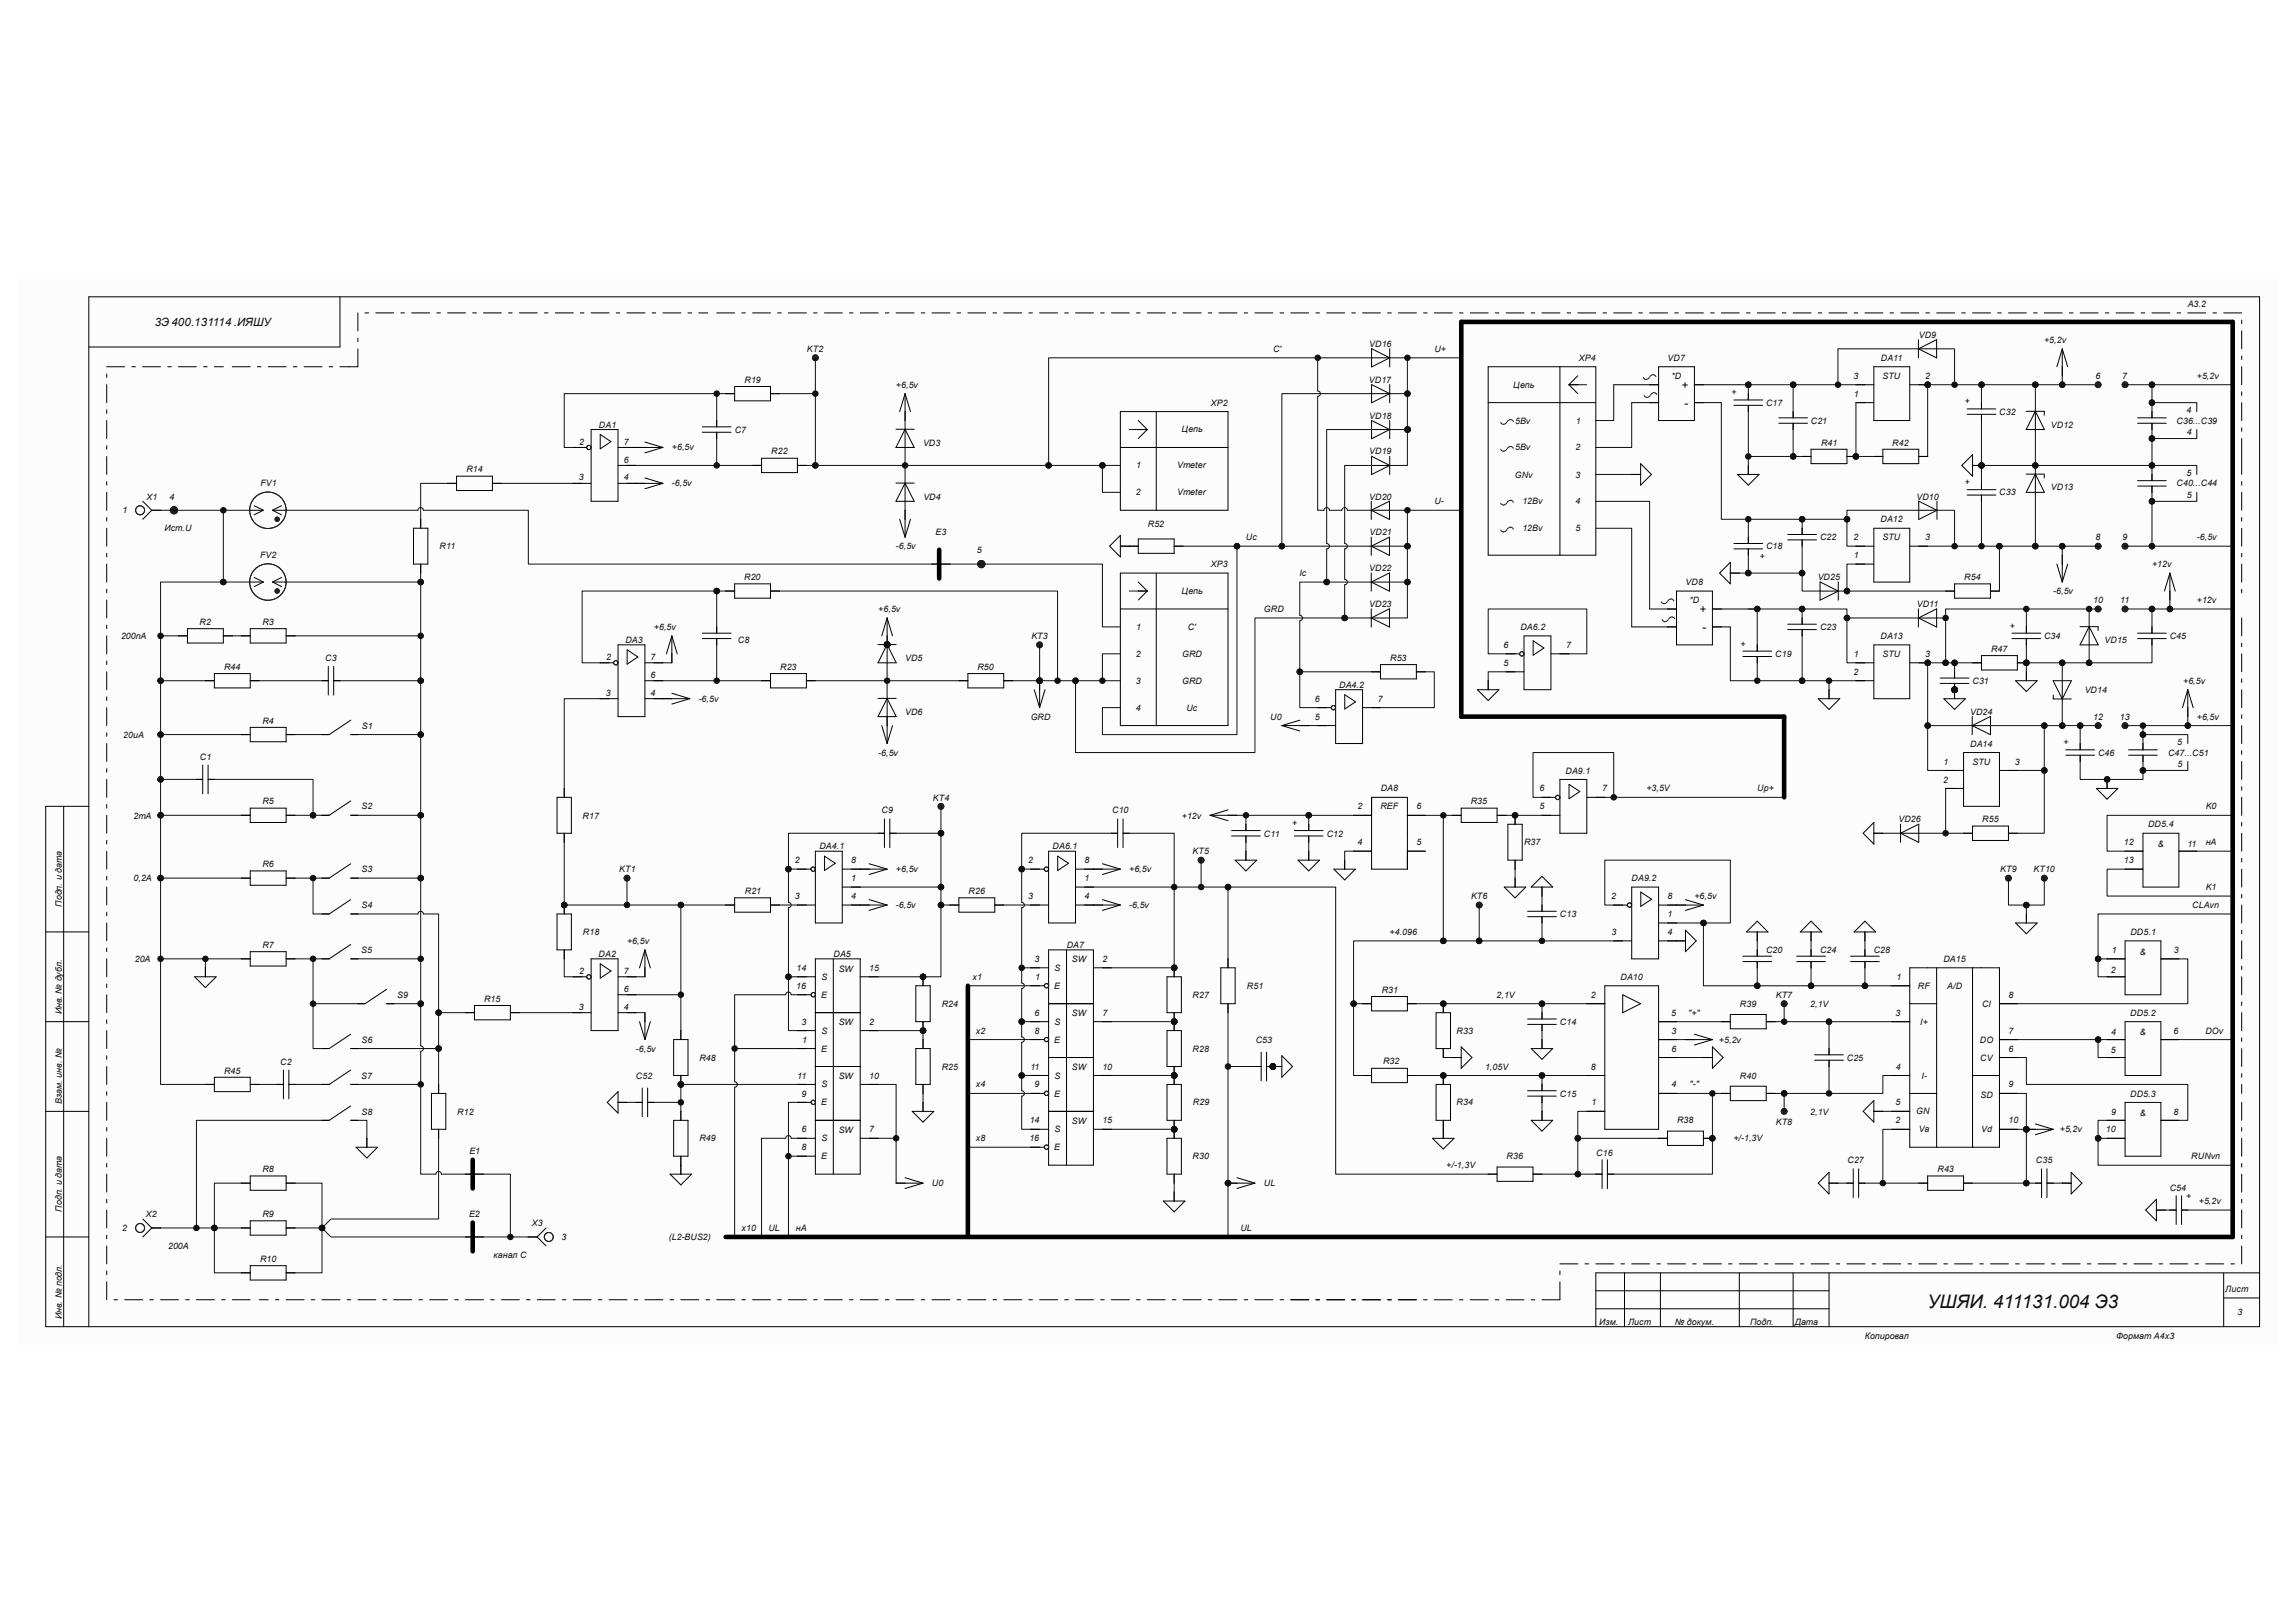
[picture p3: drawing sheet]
<svg xmlns="http://www.w3.org/2000/svg" width="297mm" height="210mm" viewBox="0 0 297 210" stroke-linecap="round" stroke-linejoin="round" font-family="sans-serif">
<defs><g id="words">
<text font-size="2.4" fill="#0e0e0e" x="249.5" y="169.2">УШЯИ. 411131.004 Э3</text>
<text font-size="1.5" fill="#0e0e0e" x="20" y="42.2">3Э 400.131114 .ИЯШУ</text>
<g font-size="1.5">
<text x="217.7" y="50.3">+</text>
<text x="218" y="52.6">-</text>
<text x="220" y="79.3">+</text>
<text x="220.3" y="81.6">-</text>
</g>
<g font-size="1.1" fill="#0e0e0e">
<text x="283.1" y="39.8">A3.2</text>
<text x="104.4" y="45.6">KT2</text>
<text x="164.8" y="45.6">C'</text>
<text x="177.2" y="44.9">VD16</text>
<text x="185.6" y="45.6">U+</text>
<text x="204.3" y="46.7">XP4</text>
<text x="215.8" y="46.7">VD7</text>
<text x="243.4" y="46.7">DA11</text>
<text x="248.3" y="43.7">VD9</text>
<text x="264.5" y="44.4">+5,2v</text>
<text x="96.4" y="49.5">R19</text>
<text x="116" y="50.2">+6,5v</text>
<text x="156.7" y="52.5">XP2</text>
<text x="177.2" y="49.5">VD17</text>
<text x="195.8" y="50.2">Цепь</text>
<text x="216.3" y="49">*D</text>
<text x="224" y="50.4" transform="rotate(90 224 50.4)">+</text>
<text x="228.6" y="52.5">C17</text>
<text x="239.9" y="49">3</text>
<text x="239.9" y="51.4">1</text>
<text x="243.6" y="49">STU</text>
<text x="249.1" y="49">2</text>
<text x="254.2" y="51.6" transform="rotate(90 254.2 51.6)">+</text>
<text x="258.7" y="53.7">C32</text>
<text x="271.2" y="49">6</text>
<text x="274.7" y="49">7</text>
<text x="283" y="53.4">4</text>
<text x="284.3" y="49">+5,2v</text>
<text x="75" y="57.5">2</text>
<text x="77.5" y="55.3">DA1</text>
<text x="80.7" y="59.9">6</text>
<text x="80.7" y="57.5">7</text>
<text x="87" y="58.3">+6,5v</text>
<text x="95.1" y="56">C7</text>
<text x="99.8" y="58.8">R22</text>
<text x="119.5" y="57.7">VD3</text>
<text x="152.9" y="56">Цепь</text>
<text x="177.2" y="54.2">VD18</text>
<text x="177.2" y="58.8">VD19</text>
<text x="196.1" y="58.3">5Bv</text>
<text x="196.1" y="54.8">5Bv</text>
<text x="203.9" y="58.3">2</text>
<text x="203.9" y="54.8">1</text>
<text x="234.4" y="54.8">C21</text>
<text x="235.7" y="57.7">R41</text>
<text x="244.9" y="57.7">R42</text>
<text x="265.4" y="55.3">VD12</text>
<text x="281.7" y="54.8">C36...C39</text>
<text x="283" y="56.3">4</text>
<text x="19" y="64.6">X1</text>
<text x="21.9" y="64.6">4</text>
<text x="33.7" y="62.9">FV1</text>
<text x="60.4" y="61.1">R14</text>
<text x="74.9" y="62.1">3</text>
<text x="80.7" y="62.1">4</text>
<text x="87" y="62.9">-6,5v</text>
<text x="119.5" y="64.6">VD4</text>
<text x="147" y="64.1">2</text>
<text x="147" y="60.6">1</text>
<text x="152.4" y="60.6">Vmeter</text>
<text x="152.4" y="64.1">Vmeter</text>
<text x="177.2" y="64.6">VD20</text>
<text x="185.6" y="65.3">U-</text>
<text x="196" y="61.8">GNv</text>
<text x="197" y="65.3">12Bv</text>
<text x="203.9" y="61.8">3</text>
<text x="203.9" y="65.3">4</text>
<text x="248" y="64.6">VD10</text>
<text x="254.2" y="62" transform="rotate(90 254.2 62)">+</text>
<text x="258.7" y="64.1">C33</text>
<text x="265.4" y="63.5">VD13</text>
<text x="281.7" y="62.9">C40...C44</text>
<text x="283" y="61.6">5</text>
<text x="283" y="64.5">5</text>
<text x="15.8" y="66.4">1</text>
<text x="21.3" y="68.7">Ист.U</text>
<text x="56.9" y="71.1">R11</text>
<text x="116" y="71.1">-6,5v</text>
<text x="121.1" y="69.3">E3</text>
<text x="126.4" y="71.6">5</text>
<text x="148.5" y="68.2">R52</text>
<text x="161.2" y="69.9">Uc</text>
<text x="177.2" y="69.3">VD21</text>
<text x="197" y="68.7">12Bv</text>
<text x="203.9" y="68.7">5</text>
<text x="228.6" y="71.1">C18</text>
<text x="235.5" y="69.9">C22</text>
<text x="239.9" y="69.9">2</text>
<text x="243.4" y="67.6">DA12</text>
<text x="243.6" y="69.9">STU</text>
<text x="249.1" y="69.9">3</text>
<text x="271.2" y="69.9">8</text>
<text x="274.7" y="69.9">9</text>
<text x="284.3" y="69.9">-6,5v</text>
<text x="33.7" y="72.2">FV2</text>
<text x="96.3" y="75.1">R20</text>
<text x="152.9" y="76.9">Цепь</text>
<text x="156.7" y="73.4">XP3</text>
<text x="168.2" y="74.5">Ic</text>
<text x="177.2" y="73.9">VD22</text>
<text x="218.1" y="75.7">VD8</text>
<text x="228.5" y="72.4" transform="rotate(-90 228.5 72.4)">+</text>
<text x="235.2" y="75.1">VD25</text>
<text x="239.9" y="72.2">1</text>
<text x="254.2" y="75.1">R54</text>
<text x="265.7" y="76.9">-6,5v</text>
<text x="278.5" y="73.4">+12v</text>
<text x="15.7" y="82.7">200nA</text>
<text x="25.8" y="80.9">R2</text>
<text x="34" y="80.9">R3</text>
<text x="80.9" y="83.2">DA3</text>
<text x="84.6" y="81.5">+6,5v</text>
<text x="95.5" y="83.2">C8</text>
<text x="113.7" y="79.2">+6,5v</text>
<text x="133.5" y="82.7">KT3</text>
<text x="147" y="81.5">1</text>
<text x="153.7" y="81.5">C'</text>
<text x="163.6" y="79.2">GRD</text>
<text x="177.2" y="78.6">VD23</text>
<text x="194.6" y="83.9">6</text>
<text x="196.8" y="81.5">DA6.2</text>
<text x="202.7" y="83.9">7</text>
<text x="218.7" y="78.1">*D</text>
<text x="225.2" y="82.9" transform="rotate(90 225.2 82.9)">+</text>
<text x="235.5" y="81.5">C23</text>
<text x="243.4" y="82.7">DA13</text>
<text x="248.1" y="78.6">VD11</text>
<text x="260.1" y="80.6" transform="rotate(90 260.1 80.6)">+</text>
<text x="264.5" y="82.7">C34</text>
<text x="270.9" y="78.1">10</text>
<text x="272.4" y="83.2">VD15</text>
<text x="274.4" y="78.1">11</text>
<text x="280.8" y="82.7">C45</text>
<text x="284.3" y="78.1">+12v</text>
<text x="29" y="86.7">R44</text>
<text x="42.1" y="85.5">C3</text>
<text x="78.4" y="85.4">2</text>
<text x="84.2" y="87.7">6</text>
<text x="84.2" y="85.4">7</text>
<text x="101" y="86.7">R23</text>
<text x="117.1" y="85.5">VD5</text>
<text x="126.5" y="86.7">R50</text>
<text x="147" y="85">2</text>
<text x="147" y="88.5">3</text>
<text x="153" y="85">GRD</text>
<text x="153" y="88.5">GRD</text>
<text x="173.3" y="89">DA4.2</text>
<text x="179.9" y="85.5">R53</text>
<text x="194.6" y="86.2">5</text>
<text x="229.7" y="85">C19</text>
<text x="239.9" y="87.3">2</text>
<text x="239.9" y="85">1</text>
<text x="243.6" y="85">STU</text>
<text x="249.1" y="85">3</text>
<text x="255.3" y="88.5">C31</text>
<text x="257.7" y="84.4">R47</text>
<text x="269.8" y="89.7">VD14</text>
<text x="282.5" y="88.5">+6,5v</text>
<text x="16" y="95.5">20uA</text>
<text x="34" y="93.6">R4</text>
<text x="46.8" y="94.3">S1</text>
<text x="78.4" y="90">3</text>
<text x="84.2" y="90">4</text>
<text x="90.4" y="90.8">-6,5v</text>
<text x="117.1" y="92.5">VD6</text>
<text x="133.4" y="93.1">GRD</text>
<text x="147" y="92">4</text>
<text x="153.5" y="92">Uc</text>
<text x="164.4" y="93.1">U0</text>
<text x="170.2" y="90.8">6</text>
<text x="170.2" y="93.1">5</text>
<text x="178.3" y="90.8">7</text>
<text x="255" y="92.5">VD24</text>
<text x="267" y="95.7" transform="rotate(90 267 95.7)">+</text>
<text x="270.9" y="93.1">12</text>
<text x="274.4" y="93.1">13</text>
<text x="284.3" y="93.1">+6,5v</text>
<text x="25.9" y="98.3">C1</text>
<text x="113.7" y="97.8">-6,5v</text>
<text x="202.6" y="100.1">DA9.1</text>
<text x="251.5" y="101.3">2</text>
<text x="251.5" y="98.9">1</text>
<text x="255" y="96.6">DA14</text>
<text x="255.3" y="98.9">STU</text>
<text x="260.8" y="98.9">3</text>
<text x="271.5" y="97.8">C46</text>
<text x="280.6" y="97.8">C47...C51</text>
<text x="281.8" y="96.4">5</text>
<text x="281.8" y="99.3">5</text>
<text x="17.3" y="105.9">2mA</text>
<text x="34" y="104.1">R5</text>
<text x="46.8" y="104.7">S2</text>
<text x="75.4" y="105.9">R17</text>
<text x="114.1" y="105.2">C9</text>
<text x="120.7" y="103.6">KT4</text>
<text x="143.9" y="105.2">C10</text>
<text x="153" y="105.9">+12v</text>
<text x="167.2" y="106.1" transform="rotate(90 167.2 106.1)">+</text>
<text x="175.7" y="104.7">2</text>
<text x="178.6" y="104.7">REF</text>
<text x="178.7" y="102.4">DA8</text>
<text x="183.3" y="104.7">6</text>
<text x="190.3" y="104.1">R35</text>
<text x="199.2" y="104.7">5</text>
<text x="199.2" y="102.4">6</text>
<text x="207.3" y="102.4">7</text>
<text x="213.1" y="102.4">+3,5V</text>
<text x="227.4" y="102.4">Up+</text>
<text x="245.7" y="106.4">VD26</text>
<text x="256.5" y="106.4">R55</text>
<text x="278" y="107.1">DD5.4</text>
<text x="285.5" y="104.7">K0</text>
<text x="34" y="112.2">R6</text>
<text x="46.8" y="112.9">S3</text>
<text x="80.1" y="112.9">KT1</text>
<text x="102.9" y="111.7">2</text>
<text x="106" y="109.9">DA4.1</text>
<text x="110.2" y="111.7">8</text>
<text x="116" y="112.9">+6,5v</text>
<text x="133.1" y="111.7">2</text>
<text x="136.2" y="109.9">DA6.1</text>
<text x="140.3" y="111.7">8</text>
<text x="146.1" y="112.9">+6,5v</text>
<text x="154.3" y="110.5">KT5</text>
<text x="163.6" y="108.2">C11</text>
<text x="171.7" y="108.2">C12</text>
<text x="175.7" y="109.4">4</text>
<text x="183.3" y="109.4">5</text>
<text x="197.2" y="109.4">R37</text>
<text x="258.9" y="112.9">KT9</text>
<text x="263.2" y="112.9">KT10</text>
<text x="274.9" y="109.4">12</text>
<text x="274.9" y="111.7">13</text>
<text x="279.3" y="109.6">&amp;</text>
<text x="283.1" y="109.6">11</text>
<text x="285.5" y="109.4">нА</text>
<text x="8" y="117.3" transform="rotate(-90 8 117.3)">Подп. и дата</text>
<text x="17.3" y="114">0,2A</text>
<text x="46.8" y="117.5">S4</text>
<text x="96.4" y="115.7">R21</text>
<text x="102.9" y="116.4">3</text>
<text x="110.2" y="116.4">4</text>
<text x="110.2" y="114">1</text>
<text x="116" y="117.5">-6,5v</text>
<text x="125.3" y="115.7">R26</text>
<text x="133.1" y="116.4">3</text>
<text x="140.3" y="116.4">4</text>
<text x="140.3" y="114">1</text>
<text x="146.1" y="117.5">-6,5v</text>
<text x="190.4" y="116.4">KT6</text>
<text x="201.9" y="118.7">C13</text>
<text x="208.5" y="116.4">2</text>
<text x="211.2" y="114">DA9.2</text>
<text x="215.8" y="116.4">8</text>
<text x="215.8" y="118.7">1</text>
<text x="219.3" y="116.4">+6,5v</text>
<text x="283.7" y="117.5">CLAvn</text>
<text x="285.5" y="115.2">K1</text>
<text x="17.4" y="124.5">20A</text>
<text x="34" y="122.7">R7</text>
<text x="46.7" y="123.3">S5</text>
<text x="75.4" y="121">R18</text>
<text x="77.5" y="123.8">DA2</text>
<text x="81.2" y="122.2">+6,5v</text>
<text x="103.1" y="125.6">14</text>
<text x="107.9" y="123.8">DA5</text>
<text x="108.5" y="125.7">SW</text>
<text x="112.5" y="125.6">15</text>
<text x="133.9" y="124.5">3</text>
<text x="136.5" y="125.6">S</text>
<text x="138" y="122.7">DA7</text>
<text x="138.7" y="124.5">SW</text>
<text x="142.7" y="124.5">2</text>
<text x="179.8" y="121">+4.096</text>
<text x="208.5" y="121">3</text>
<text x="215.8" y="121">4</text>
<text x="228.6" y="123.3">C20</text>
<text x="235.5" y="123.3">C24</text>
<text x="242.5" y="123.3">C28</text>
<text x="251.5" y="124.5">DA15</text>
<text x="273.2" y="125.9">2</text>
<text x="273.3" y="123.3">1</text>
<text x="275.7" y="121">DD5.1</text>
<text x="276.9" y="123.6">&amp;</text>
<text x="281.3" y="123.3">3</text>
<text x="8" y="131.3" transform="rotate(-90 8 131.3)">Инв. № дубл.</text>
<text x="51.4" y="129.1">S9</text>
<text x="62.7" y="129.6">R15</text>
<text x="74.9" y="130.6">3</text>
<text x="75" y="126">2</text>
<text x="80.7" y="128.4">6</text>
<text x="80.7" y="126">7</text>
<text x="80.7" y="130.6">4</text>
<text x="103" y="128">16</text>
<text x="106.3" y="129.1">E</text>
<text x="106.3" y="126.8">S</text>
<text x="121.9" y="130.3">R24</text>
<text x="125.9" y="126.8">x1</text>
<text x="133.9" y="131.4">6</text>
<text x="134" y="126.8">1</text>
<text x="136.4" y="128">E</text>
<text x="138.7" y="131.5">SW</text>
<text x="142.7" y="131.4">7</text>
<text x="154.3" y="129.1">R27</text>
<text x="161.4" y="128">R51</text>
<text x="178.8" y="128.4">R31</text>
<text x="193.7" y="129.1">2,1V</text>
<text x="205.9" y="129.1">2</text>
<text x="209.7" y="126.8">DA10</text>
<text x="216.3" y="131.4">5</text>
<text x="218.5" y="131.4">&quot;+&quot;</text>
<text x="225.2" y="130.3">R39</text>
<text x="229.8" y="129.1">KT7</text>
<text x="234.3" y="130.3">2,1V</text>
<text x="245.3" y="131.4">3</text>
<text x="245.4" y="126.8">1</text>
<text x="248.2" y="128">RF</text>
<text x="252" y="128">A/D</text>
<text x="256.5" y="130.3">CI</text>
<text x="259.9" y="129.1">8</text>
<text x="275.7" y="131.4">DD5.2</text>
<text x="36.3" y="137.8">C2</text>
<text x="46.8" y="134.9">S6</text>
<text x="82.3" y="136.1">-6,5v</text>
<text x="90.5" y="137.2">R48</text>
<text x="103.7" y="132.6">3</text>
<text x="103.8" y="134.9">1</text>
<text x="106.3" y="136.1">E</text>
<text x="106.3" y="133.8">S</text>
<text x="108.5" y="132.7">SW</text>
<text x="112.5" y="132.6">2</text>
<text x="126.3" y="133.8">x2</text>
<text x="133.9" y="133.8">8</text>
<text x="136.4" y="134.9">E</text>
<text x="136.5" y="132.6">S</text>
<text x="154.3" y="136.1">R28</text>
<text x="162.5" y="134.9">C53</text>
<text x="179" y="137.7">R32</text>
<text x="188.5" y="133.8">R33</text>
<text x="201.9" y="132.6">C14</text>
<text x="216.3" y="133.8">3</text>
<text x="216.3" y="136.1">6</text>
<text x="222.5" y="134.9">+5,2v</text>
<text x="239" y="137.2">C25</text>
<text x="248.5" y="132.6">I+</text>
<text x="256.2" y="134.9">DO</text>
<text x="256.3" y="137.2">CV</text>
<text x="259.9" y="133.8">7</text>
<text x="259.9" y="136.1">6</text>
<text x="273.2" y="136.3">5</text>
<text x="273.2" y="134">4</text>
<text x="276.9" y="134">&amp;</text>
<text x="281.3" y="133.8">6</text>
<text x="285.4" y="133.8">DOv</text>
<text x="8" y="142.9" transform="rotate(-90 8 142.9)">Взам. инв. №</text>
<text x="29" y="138.9">R45</text>
<text x="46.7" y="139.6">S7</text>
<text x="82.3" y="139.6">C52</text>
<text x="103.2" y="139.6">11</text>
<text x="103.7" y="141.9">9</text>
<text x="106.3" y="143">E</text>
<text x="106.3" y="140.7">S</text>
<text x="108.5" y="139.7">SW</text>
<text x="112.5" y="139.6">10</text>
<text x="121.9" y="138.4">R25</text>
<text x="126.3" y="140.7">x4</text>
<text x="133.3" y="138.4">11</text>
<text x="133.9" y="140.7">9</text>
<text x="136.4" y="141.9">E</text>
<text x="136.5" y="139.6">S</text>
<text x="138.7" y="138.5">SW</text>
<text x="142.7" y="138.4">10</text>
<text x="154.4" y="143">R29</text>
<text x="188.5" y="143">R34</text>
<text x="192.2" y="138.4">1,05V</text>
<text x="201.9" y="141.9">C15</text>
<text x="205.9" y="138.4">8</text>
<text x="206" y="143">1</text>
<text x="216.3" y="140.7">4</text>
<text x="218.7" y="140.7">&quot;-&quot;</text>
<text x="225.2" y="139.6">R40</text>
<text x="245.3" y="143">5</text>
<text x="245.4" y="138.4">4</text>
<text x="248.7" y="139.6">I-</text>
<text x="256.3" y="142.1">SD</text>
<text x="259.9" y="140.7">9</text>
<text x="275.7" y="141.9">DD5.3</text>
<text x="46.8" y="144.2">S8</text>
<text x="59.2" y="144.2">R12</text>
<text x="60.7" y="149.4">E1</text>
<text x="90.5" y="147.7">R49</text>
<text x="103.7" y="146.5">6</text>
<text x="103.7" y="148.8">8</text>
<text x="106.3" y="147.7">S</text>
<text x="108.5" y="146.6">SW</text>
<text x="112.5" y="146.5">7</text>
<text x="126.3" y="147.7">x8</text>
<text x="133.2" y="147.7">16</text>
<text x="133.3" y="145.4">14</text>
<text x="136.4" y="148.8">E</text>
<text x="136.5" y="146.5">S</text>
<text x="138.7" y="145.5">SW</text>
<text x="142.7" y="145.4">15</text>
<text x="206.6" y="149.6">C16</text>
<text x="217" y="145.4">R38</text>
<text x="224.3" y="147.7">+/-1,3V</text>
<text x="229.8" y="145.6">KT8</text>
<text x="234.3" y="144.2">2,1V</text>
<text x="245.3" y="145.4">2</text>
<text x="248" y="144.2">GN</text>
<text x="248.3" y="146.5">Va</text>
<text x="256.4" y="146.5">Vd</text>
<text x="259.9" y="145.4">10</text>
<text x="266.6" y="146.5">+5,2v</text>
<text x="272.5" y="146.5">10</text>
<text x="273.2" y="144.2">9</text>
<text x="276.9" y="144.4">&amp;</text>
<text x="281.3" y="144.2">8</text>
<text x="34" y="151.7">R8</text>
<text x="106.3" y="150">E</text>
<text x="120.6" y="153.5">U0</text>
<text x="154.3" y="150">R30</text>
<text x="163.6" y="153.5">UL</text>
<text x="187.2" y="151.2">+/-1,3V</text>
<text x="195" y="150">R36</text>
<text x="239.1" y="150.5">C27</text>
<text x="250.7" y="151.6">R43</text>
<text x="263.5" y="150.5">C35</text>
<text x="280.8" y="154.1">C54</text>
<text x="283.6" y="150">RUNvn</text>
<text x="283.7" y="154.4" transform="rotate(-180 283.7 154.4)">+</text>
<text x="284.6" y="155.8">+5,2v</text>
<text x="8" y="156.8" transform="rotate(-90 8 156.8)">Подп. и дата</text>
<text x="15.8" y="159.3">2</text>
<text x="18.9" y="157.5">X2</text>
<text x="21.8" y="161.6">200A</text>
<text x="34" y="157.5">R9</text>
<text x="60.7" y="157.5">E2</text>
<text x="68.8" y="158.7">X3</text>
<text x="72.7" y="160.5">3</text>
<text x="86.6" y="160.5">(L2-BUS2)</text>
<text x="96" y="159.3">x10</text>
<text x="99.4" y="159.3">UL</text>
<text x="103" y="159.3">нА</text>
<text x="160.5" y="159.3">UL</text>
<text x="33.7" y="163.3">R10</text>
<text x="63.9" y="162.8">канал С</text>
<text x="288" y="167.2">Лист</text>
<text x="8" y="170.7" transform="rotate(-90 8 170.7)">Инв. № подл.</text>
<text x="207" y="171.4">Изм.</text>
<text x="210.7" y="171.4">Лист</text>
<text x="216.7" y="171.4">№ докум.</text>
<text x="226.5" y="171.4">Подп.</text>
<text x="232.3" y="171.4">Дата</text>
<text x="241.3" y="173.3">Копировал</text>
<text x="273.9" y="173.3">Формат А4x3</text>
<text x="289.6" y="170.2">3</text>
</g>
</g></defs>
<path d="M2.2 36.1h292.5v137.9h-292.5z" fill-rule="evenodd" fill="#fcfcfc"/>
<g fill="none" stroke="#000" stroke-width=".13">
<path d="M13.8 48.4v.4M13.8 53v.5M13.8 54.4v2.3M13.8 57.7v.4M13.8 47.5h2.3M17.1 47.5h.4M13.8 62.3v.5M13.8 67v.4M13.8 68.3v2.4M13.8 71.6v.5M13.8 76.2v.5M13.8 80.9v.5"/>
<path d="M13.8 82.3v2.3M13.8 90.2v.4M13.8 94.8v.5M13.8 96.2v2.3M13.8 104.1v.5M13.8 108.7v.5M13.8 114.8v2.3M13.8 118v.5M13.8 122.7v.4M13.8 127.3v.5M13.8 128.7v2.3M13.8 132v.4"/>
<path d="M13.8 136.6v.5M13.8 141.3v.4M13.8 142.6v2.4M13.8 145.9v.5M13.8 150.5v.5M13.8 155.2v.4M13.8 156.6v2.3M13.8 164.5v.4M14.7 168.2h.5M20.8 168.2h2.3"/>
</g>
<g fill="none" stroke="#1c1c1c" stroke-width=".13">
<circle cx="18.1" cy="66" r=".58"/>
<circle cx="18.1" cy="158.9" r=".58"/>
</g>
<path d="M20.8 82.3h2.3" fill="none" stroke="#0e0e0e" stroke-width=".13"/>
<circle cx="20.8" cy="82.3" r=".35" fill="#0e0e0e"/>
<circle cx="20.8" cy="82.3" r=".35" fill="none" stroke="#0e0e0e" stroke-width=".13"/>
<g fill="none" stroke="#1c1c1c" stroke-width=".13">
<circle cx="22.5" cy="66" r=".47"/>
<circle cx="22.5" cy="66" r=".46"/>
</g>
<circle cx="22.5" cy="66" r=".44" fill="#1c1c1c"/>
<g fill="none" stroke="#1c1c1c" stroke-width=".13">
<circle cx="22.5" cy="66" r=".44"/>
<circle cx="35.9" cy="67.2" r=".09"/>
<circle cx="35.9" cy="76.5" r=".09"/>
<circle cx="35.9" cy="67.2" r=".19"/>
<circle cx="35.9" cy="76.5" r=".19"/>
<circle cx="35.9" cy="76.4" r=".05"/>
<circle cx="35.9" cy="67.1" r=".05"/>
<circle cx="35.9" cy="76.5" r=".28"/>
<circle cx="35.9" cy="67.2" r=".28"/>
</g>
<g fill="none" stroke="#000" stroke-width=".13">
<path d="M21.7 47.5h.5M26.3 47.5h.5M27.7 47.5h1.2M33.3 47.5h.5M34.7 47.5h2.3M38 47.5h.4M42.6 47.5h.5M46.3 40.5v2.3M46.3 43.7v.5M47.2 40.5h.5M48.6 40.5h2.4M51.9 40.5h.5"/>
<path d="M56.5 40.5h.5M61.2 40.5h.4M62.6 40.5h2.3M70.5 40.5h.4M75.1 40.5h.5M81.1 40.5h2.4M84.4 40.5h.5M89 40.5h.5M96 40.5h.5M100.6 40.5h.5M24 168.2h.5M28.7 168.2h.4"/>
<path d="M35.6 168.2h.5M40.3 168.2h.4M41.7 168.2h2.3M44.9 168.2h.5M49.6 168.2h.4M54.2 168.2h.5M55.6 168.2h2.3M63.5 168.2h.5M68.1 168.2h.5M69.5 168.2h2.4M77.4 168.2h.5M82.1 168.2h.4"/>
<path d="M88.1 168.2h2.3M91.4 168.2h.4M96 168.2h.5M100.6 168.2h.5M102 168.2h2.4"/>
</g>
<path d="M81.1 142.6h1.2M102 149.6h1.2" fill="none" stroke="#0e0e0e" stroke-width=".13"/>
<circle cx="102" cy="149.6" r=".35" fill="#0e0e0e"/>
<g fill="none" stroke="#0e0e0e" stroke-width=".13">
<path d="M102 126.4h1.2"/>
<circle cx="102" cy="149.6" r=".35"/>
</g>
<circle cx="102" cy="126.4" r=".35" fill="#0e0e0e"/>
<circle cx="102" cy="126.4" r=".35" fill="none" stroke="#0e0e0e" stroke-width=".13"/>
<path d="M102 40.5h2.4M105.3 40.5h.5M109.9 40.5h.5M105.3 168.2h.5M109.9 168.2h.5M114.6 168.2h.4" fill="none" stroke="#000" stroke-width=".13"/>
<circle cx="114.8" cy="83.4" r=".35" fill="#0e0e0e"/>
<circle cx="114.8" cy="83.4" r=".35" fill="none" stroke="#0e0e0e" stroke-width=".13"/>
<circle cx="114.8" cy="83.4" r=".35" fill="#0e0e0e"/>
<g fill="none" stroke="#0e0e0e" stroke-width=".13">
<path d="M117.1 54.4v1.1M117.1 64.9v1.1"/>
<circle cx="114.8" cy="83.4" r=".35"/>
</g>
<path d="M114.6 40.5h.4M116 40.5h2.3M119.2 40.5h.5M123.9 40.5h.4M116 168.2h2.3M119.2 168.2h.5M123.9 168.2h.4M128.5 168.2h.5" fill="none" stroke="#000" stroke-width=".13"/>
<g fill="none" stroke="#1c1c1c" stroke-width=".13">
<circle cx="127" cy="73" r=".47"/>
<circle cx="127" cy="73" r=".46"/>
<circle cx="121.8" cy="104.3" r=".18"/>
<circle cx="121.8" cy="104.3" r=".37"/>
<circle cx="121.8" cy="104.3" r=".05"/>
<circle cx="121.8" cy="104.3" r=".28"/>
<circle cx="121.8" cy="104.3" r=".09"/>
<circle cx="121.8" cy="104.3" r=".19"/>
</g>
<circle cx="127" cy="73" r=".44" fill="#1c1c1c"/>
<g fill="none" stroke="#1c1c1c" stroke-width=".13">
<circle cx="127" cy="73" r=".44"/>
<circle cx="134.5" cy="83.4" r=".37"/>
<circle cx="134.5" cy="83.4" r=".05"/>
<circle cx="134.5" cy="83.4" r=".28"/>
<circle cx="134.5" cy="83.4" r=".09"/>
<circle cx="134.5" cy="83.4" r=".19"/>
<circle cx="155.4" cy="111.3" r=".05"/>
<circle cx="155.4" cy="111.3" r=".19"/>
<circle cx="155.4" cy="111.3" r=".37"/>
<circle cx="155.4" cy="111.3" r=".28"/>
<circle cx="155.4" cy="111.3" r=".09"/>
</g>
<g fill="none" stroke="#000" stroke-width=".13">
<path d="M128.5 40.5h.5M129.9 40.5h2.3M137.8 40.5h.5M142.4 40.5h.5M143.8 40.5h2.4M151.7 40.5h.5M156.4 40.5h.4M162.4 40.5h2.3M165.7 40.5h.4M170.3 40.5h.5M174.9 40.5h.5M176.3 40.5h2.4"/>
<path d="M129.9 168.2h2.3M137.8 168.2h.5M142.4 168.2h.5M143.8 168.2h2.4M151.7 168.2h.5M156.4 168.2h.4M162.4 168.2h2.3M165.7 168.2h.4M170.3 168.2h.5M174.9 168.2h.5M176.3 168.2h2.4M179.6 168.2h.5"/>
</g>
<path d="M179.8 75.3h2.3M169.4 93.9h1.1M152 153.1v1.2" fill="none" stroke="#0e0e0e" stroke-width=".13"/>
<circle cx="182.1" cy="75.3" r=".35" fill="#0e0e0e"/>
<g fill="none" stroke="#0e0e0e" stroke-width=".13">
<path d="M204.2 49.8h1.2M199.6 116v1.1M186.8 136.8h1.1M199.6 133.4v1.1M227.4 125.2v2.4M199.6 142.7v1.1"/>
<circle cx="182.1" cy="75.3" r=".35"/>
</g>
<g fill="none" stroke="#000" stroke-width=".13">
<path d="M179.6 40.5h.5M184.2 40.5h.5M188.9 40.5h.4M190.3 40.5h2.3M193.5 40.5h.5M198.2 40.5h.4M202.8 40.5h.5M204.2 40.5h2.3M211.2 52.1h2.3M212.1 40.5h.5M216.7 40.5h.5M218.1 40.5h2.4"/>
<path d="M222.8 81.1h1.1M184.2 168.2h.5M188.9 168.2h.4M190.3 168.2h2.3M193.5 168.2h.5M198.2 168.2h.4M201.9 164.5v.4M205.1 163.5h.5M209.8 163.5h.4M211.2 163.5h2.3M219.1 163.5h.4M223.7 163.5h.5"/>
</g>
<path d="M195 58.1a.42 .42 0 0 1-.4 .3 .42 .42 0 0 1-.4-.3M195 54.6a.42 .42 0 0 1-.4 .3 .42 .42 0 0 1-.4-.2M195.8 58a.43 .43 0 0 0-.4-.2 .43 .43 0 0 0-.3 .2M195.8 54.5a.43 .43 0 0 0-.4-.2 .43 .43 0 0 0-.3 .3M195 68.6a.42 .42 0 0 1-.4 .2 .42 .42 0 0 1-.4-.2M195 65.1a.42 .42 0 0 1-.4 .3 .42 .42 0 0 1-.4-.3M195.8 68.5a.42 .42 0 0 0-.4-.3 .42 .42 0 0 0-.3 .3M195.8 65a.42 .42 0 0 0-.4-.3 .42 .42 0 0 0-.3 .3" fill="none" stroke="#1c1c1c" stroke-width=".13"/>
<circle cx="227.4" cy="127.6" r=".35" fill="#0e0e0e"/>
<g fill="none" stroke="#0e0e0e" stroke-width=".13">
<path d="M250.6 80h1.2M243.7 107.8h2.3M227.4 121.8v1.1M234.4 121.8v1.1M241.4 121.8v1.1M237.9 153.1h1.1M243.7 143.8h1.1"/>
<circle cx="227.4" cy="127.6" r=".35"/>
</g>
<g fill="none" stroke="#000" stroke-width=".13">
<path d="M226 40.5h.5M230.7 40.5h.4M236.7 40.5h2.3M240 40.5h.4M244.6 40.5h.5M249.2 40.5h.5M229.7 163.5h2.4M233 163.5h.5M237.6 163.5h.5M242.3 163.5h.4M243.7 163.5h2.3M246.9 163.5h.5"/>
<path d="M251.6 163.5h.4"/>
</g>
<g fill="none" stroke="#1c1c1c" stroke-width=".13">
<path d="M230.8 143.7h.2v.2h-.2z"/>
<circle cx="230.9" cy="129.9" r=".37"/>
<circle cx="230.9" cy="129.9" r=".09"/>
<circle cx="230.9" cy="129.9" r=".28"/>
<circle cx="230.9" cy="129.8" r=".05"/>
<circle cx="230.9" cy="129.9" r=".19"/>
<circle cx="230.9" cy="143.8" r=".37"/>
<circle cx="230.9" cy="143.8" r=".09"/>
<circle cx="230.9" cy="143.8" r=".28"/>
<circle cx="230.9" cy="143.8" r=".05"/>
<circle cx="230.9" cy="143.8" r=".19"/>
</g>
<circle cx="251.8" cy="80" r=".35" fill="#0e0e0e"/>
<g fill="none" stroke="#0e0e0e" stroke-width=".13">
<path d="M261.1 146.1h1.1"/>
<circle cx="251.8" cy="80" r=".35"/>
</g>
<path d="M250.6 40.5h2.4M253.9 40.5h.4M258.5 40.5h.5M256.2 163.5h.5M257.6 163.5h2.3M260.8 163.5h.5" fill="none" stroke="#000" stroke-width=".13"/>
<circle cx="262.2" cy="146.1" r=".35" fill="#0e0e0e"/>
<g fill="none" stroke="#0e0e0e" stroke-width=".13">
<path d="M262.2 78.8v2.3"/>
<circle cx="262.2" cy="146.1" r=".35"/>
</g>
<path d="M260.8 119.4h2.8l-1.4 1.4zM262.2 118.3v1.1" fill="none" stroke="#000" stroke-width=".13"/>
<circle cx="262.2" cy="78.8" r=".35" fill="#0e0e0e"/>
<g fill="none" stroke="#0e0e0e" stroke-width=".13">
<path d="M270.4 78.8v2.3M265.7 153.1h1.2"/>
<circle cx="262.2" cy="78.8" r=".35"/>
</g>
<path d="M263.2 40.5h.4M264.6 40.5h2.3M264.6 61.4v.4M265.7 89.9v.5M265.5 163.5h.5M270.1 163.5h.5" fill="none" stroke="#000" stroke-width=".13"/>
<circle cx="270.4" cy="78.8" r=".35" fill="#0e0e0e"/>
<g fill="none" stroke="#0e0e0e" stroke-width=".13">
<path d="M271.5 134.5h1.2"/>
<circle cx="270.4" cy="78.8" r=".35"/>
</g>
<path d="M267.8 40.5h.5M271.5 163.5h2.4" fill="none" stroke="#000" stroke-width=".13"/>
<circle cx="271.5" cy="134.5" r=".35" fill="#0e0e0e"/>
<g fill="none" stroke="#0e0e0e" stroke-width=".13">
<path d="M271.5 124.1h1.2"/>
<circle cx="271.5" cy="134.5" r=".35"/>
</g>
<circle cx="271.5" cy="124.1" r=".35" fill="#0e0e0e"/>
<g fill="none" stroke="#0e0e0e" stroke-width=".13">
<path d="M26.6 124.1v1.1M280.2 156.6h.6"/>
<circle cx="271.5" cy="124.1" r=".35"/>
</g>
<g fill="none" stroke="#000" stroke-width=".13">
<path d="M13.8 49.8v2.3M13.8 59.1v2.3M272.5 40.5h.4M277.1 40.5h.5M278.5 40.5h2.3M286.4 40.5h.5M290.1 41.4v.5M290.1 46.1v.4M290.1 47.5v2.3M290.1 50.7v.5M290.1 55.4v.4M13.8 63.7v2.3"/>
<path d="M13.8 77.6v2.4M290.1 62.3v.5M290.1 67v.4M290.1 68.4v2.3M290.1 71.6v.5M290.1 76.3v.4M13.8 85.5v.5M13.8 91.6v2.3M13.8 99.5v.4M271.5 81.1v.5M290.1 83.2v.5M290.1 87.9v.4"/>
<path d="M290.1 89.2v2.4M290.1 97.1v.5M13.8 105.5v2.3M13.8 110.1v2.4M13.8 113.4v.5M13.8 119.4v2.4M290.1 101.8v.5M290.1 107.8v2.3M290.1 111.1v.4M290.1 115.7v.5M13.8 124.1v2.3M13.8 133.4v2.3"/>
<path d="M13.8 138v2.3M290.1 120.4v.4M290.1 121.8v2.3M290.1 125v.5M290.1 129.6v.5M290.1 134.3v.5M290.1 135.7v2.3M290.1 138.9v.5M13.8 147.3v2.3M13.8 151.9v2.4M13.8 159.8v.5M290.1 140.3v1.2"/>
<path d="M290.1 142.7v2.3M290.1 145.9v.5M290.1 150.5v.5M290.1 155.2v.4M290.1 156.6v2.3M13.8 161.2v2.3M13.8 165.9v2.3M274.8 163.5h.4M279.4 163.5h.5M284.1 163.5h.4M285.5 163.5h2.3"/>
</g>
<circle cx="26.6" cy="124.1" r=".35" fill="#0e0e0e"/>
<g fill="none" stroke="#0e0e0e" stroke-width=".13">
<path d="M54.4 74.2v1.1"/>
<circle cx="26.6" cy="124.1" r=".35"/>
</g>
<circle cx="54.4" cy="75.3" r=".35" fill="#0e0e0e"/>
<g fill="none" stroke="#0e0e0e" stroke-width=".13">
<path d="M92.8 50.9v3.5"/>
<circle cx="54.4" cy="75.3" r=".35"/>
</g>
<g fill="none" stroke="#1c1c1c" stroke-width=".13">
<circle cx="81.1" cy="113.6" r=".05"/>
<circle cx="81.1" cy="113.6" r=".37"/>
<circle cx="81.1" cy="113.6" r=".18"/>
<circle cx="81.1" cy="113.6" r=".19"/>
<circle cx="81.1" cy="113.6" r=".28"/>
<circle cx="81.1" cy="113.6" r=".09"/>
<circle cx="71" cy="160.1" r=".58"/>
</g>
<circle cx="92.8" cy="50.9" r=".35" fill="#0e0e0e"/>
<g fill="none" stroke="#0e0e0e" stroke-width=".13">
<path d="M119.5 141.5v1.1"/>
<circle cx="92.8" cy="50.9" r=".35"/>
</g>
<path d="M116 55.5h2.3M117.1 50.9v3.5M117.1 55.5v2.4M117.1 55.5l1.2 2.4h-2.3zM117.1 50.9l-.7 2.4M117.1 50.9l.7 2.4M116 62.5h2.3M116.4 67.2l.7 2.3M117.1 62.5l1.2 2.4h-2.3zM117.1 62.5v2.4M117.1 66v3.5M117.8 67.2l-.7 2.3" fill="none" stroke="#000" stroke-width=".13"/>
<circle cx="134.5" cy="88.1" r=".35" fill="#0e0e0e"/>
<circle cx="134.5" cy="88.1" r=".35" fill="none" stroke="#0e0e0e" stroke-width=".13"/>
<path d="M133.8 89.2l.7 2.4M134.5 88.1v3.5M135.2 89.2l-.7 2.4" fill="none" stroke="#000" stroke-width=".13"/>
<circle cx="134.5" cy="88.1" r=".35" fill="#0e0e0e"/>
<circle cx="134.5" cy="88.1" r=".35" fill="none" stroke="#0e0e0e" stroke-width=".13"/>
<circle cx="152" cy="146.1" r=".35" fill="#0e0e0e"/>
<circle cx="152" cy="146.1" r=".35" fill="none" stroke="#0e0e0e" stroke-width=".13"/>
<path d="M151 147.3h1.9v4.6h-1.9zM152 146.1v1.2M152 151.9v1.2" fill="none" stroke="#000" stroke-width=".13"/>
<circle cx="152" cy="146.1" r=".35" fill="#0e0e0e"/>
<circle cx="152" cy="146.1" r=".35" fill="none" stroke="#0e0e0e" stroke-width=".13"/>
<path d="M152 151.9v1.2" fill="none" stroke="#000" stroke-width=".13"/>
<circle cx="152" cy="132.2" r=".35" fill="#0e0e0e"/>
<circle cx="152" cy="132.2" r=".35" fill="none" stroke="#0e0e0e" stroke-width=".13"/>
<circle cx="152" cy="139.2" r=".35" fill="#0e0e0e"/>
<circle cx="152" cy="139.2" r=".35" fill="none" stroke="#0e0e0e" stroke-width=".13"/>
<path d="M151 133.4h1.9v4.6h-1.9zM152 132.2v1.2M152 138v1.2" fill="none" stroke="#000" stroke-width=".13"/>
<circle cx="152" cy="132.2" r=".35" fill="#0e0e0e"/>
<circle cx="152" cy="132.2" r=".35" fill="none" stroke="#0e0e0e" stroke-width=".13"/>
<path d="M152 138v1.2" fill="none" stroke="#000" stroke-width=".13"/>
<circle cx="152" cy="139.2" r=".35" fill="#0e0e0e"/>
<g fill="none" stroke="#0e0e0e" stroke-width=".13">
<path d="M155.4 111.3v3.5"/>
<circle cx="152" cy="139.2" r=".35"/>
</g>
<circle cx="155.4" cy="114.8" r=".35" fill="#0e0e0e"/>
<g fill="none" stroke="#0e0e0e" stroke-width=".13">
<path d="M182.1 66v4.7M169.4 109v1.1"/>
<circle cx="155.4" cy="114.8" r=".35"/>
</g>
<path d="M172.6 112.5h2.8l-1.4 1.4zM174 111.3v1.2" fill="none" stroke="#000" stroke-width=".13"/>
<circle cx="182.1" cy="66" r=".35" fill="#0e0e0e"/>
<circle cx="182.1" cy="66" r=".35" fill="none" stroke="#0e0e0e" stroke-width=".13"/>
<circle cx="182.1" cy="70.7" r=".35" fill="#0e0e0e"/>
<g fill="none" stroke="#0e0e0e" stroke-width=".13">
<path d="M182.1 50.9v4.7"/>
<circle cx="182.1" cy="70.7" r=".35"/>
</g>
<circle cx="182.1" cy="55.6" r=".36" fill="#0e0e0e"/>
<circle cx="182.2" cy="55.6" r=".37" fill="none" stroke="#0e0e0e" stroke-width=".13"/>
<circle cx="182.1" cy="50.9" r=".35" fill="#0e0e0e"/>
<g fill="none" stroke="#0e0e0e" stroke-width=".13">
<path d="M196.1 112.5v1.1M199.6 119.4v2.4"/>
<circle cx="182.1" cy="50.9" r=".35"/>
</g>
<g fill="none" stroke="#1c1c1c" stroke-width=".13">
<circle cx="191.4" cy="117.1" r=".05"/>
<circle cx="191.4" cy="117.1" r=".19"/>
<circle cx="191.4" cy="117.1" r=".28"/>
<circle cx="191.4" cy="117.1" r=".09"/>
<circle cx="191.4" cy="117.1" r=".37"/>
</g>
<circle cx="199.6" cy="121.7" r=".35" fill="#0e0e0e"/>
<g fill="none" stroke="#0e0e0e" stroke-width=".13">
<path d="M226.3 67.2v2.3"/>
<circle cx="199.6" cy="121.7" r=".35"/>
</g>
<path d="M210.2 164.7v7M214.9 164.7v7" fill="none" stroke="#000" stroke-width=".13"/>
<circle cx="226.3" cy="67.2" r=".35" fill="#0e0e0e"/>
<g fill="none" stroke="#0e0e0e" stroke-width=".13">
<path d="M236.7 138v3.5"/>
<circle cx="226.3" cy="67.2" r=".35"/>
</g>
<path d="M232.1 164.7v7M236.7 164.7v7" fill="none" stroke="#000" stroke-width=".13"/>
<circle cx="236.7" cy="141.5" r=".35" fill="#0e0e0e"/>
<g fill="none" stroke="#0e0e0e" stroke-width=".13">
<path d="M236.7 88.1v1.1"/>
<circle cx="236.7" cy="141.5" r=".35"/>
</g>
<circle cx="236.7" cy="88.1" r=".35" fill="#0e0e0e"/>
<g fill="none" stroke="#0e0e0e" stroke-width=".13">
<path d="M251.8 102v5.8"/>
<circle cx="236.7" cy="88.1" r=".35"/>
</g>
<path d="M240 120.6l1.4-1.4 1.3 1.4zM241.4 120.6v1.2" fill="none" stroke="#000" stroke-width=".13"/>
<circle cx="251.8" cy="107.8" r=".35" fill="#0e0e0e"/>
<g fill="none" stroke="#0e0e0e" stroke-width=".13">
<path d="M256.4 64.9v5.8"/>
<circle cx="251.8" cy="107.8" r=".35"/>
</g>
<circle cx="256.4" cy="70.7" r=".35" fill="#0e0e0e"/>
<g fill="none" stroke="#0e0e0e" stroke-width=".13">
<path d="M263.4 49.8v3.4"/>
<circle cx="256.4" cy="70.7" r=".35"/>
</g>
<g fill="none" stroke="#1c1c1c" stroke-width=".13">
<path d="M259.9 113.6h.1z"/>
<circle cx="259.9" cy="113.6" r=".37"/>
<circle cx="259.9" cy="113.6" r=".09"/>
<circle cx="259.9" cy="113.6" r=".28"/>
<circle cx="259.9" cy="113.6" r=".18"/>
<circle cx="259.9" cy="113.6" r=".19"/>
<circle cx="259.9" cy="113.6" r=".05"/>
</g>
<circle cx="263.4" cy="49.8" r=".35" fill="#0e0e0e"/>
<g fill="none" stroke="#0e0e0e" stroke-width=".13">
<path d="M266.9 70.7v1.1"/>
<circle cx="263.4" cy="49.8" r=".35"/>
</g>
<circle cx="266.9" cy="70.7" r=".35" fill="#0e0e0e"/>
<g fill="none" stroke="#0e0e0e" stroke-width=".13">
<path d="M277.3 98.5v1.2"/>
<circle cx="266.9" cy="70.7" r=".35"/>
</g>
<path d="M264.6 53.3v.4" fill="none" stroke="#000" stroke-width=".13"/>
<circle cx="277.3" cy="99.7" r=".35" fill="#0e0e0e"/>
<g fill="none" stroke="#0e0e0e" stroke-width=".13">
<path d="M28.9 66v9.3"/>
<circle cx="277.3" cy="99.7" r=".35"/>
</g>
<g fill="none" stroke="#000" stroke-width=".13">
<path d="M290.1 52.1v2.3M13.8 73v2.3M280.8 74.2l-.7 2.3M280.8 74.2l.7 2.3M280.8 74.2v3.4M290.1 63.7v2.3M290.1 80v2.3M13.8 86.9v2.3M283.1 89.2l-.7 2.4M283.1 89.2l.7 2.4M283.1 89.2v3.5M290.1 84.6v2.3"/>
<path d="M290.1 92.5v.5M290.1 93.9v2.3M290.1 98.5v2.4M13.8 100.9v2.3M290.1 103.2v2.3M290.1 106.4v.5M290.1 112.5v2.3M290.1 117.1v2.3M290.1 126.4v2.3M290.1 131v2.4M290.1 147.3v2.3M290.1 151.9v2.4"/>
<path d="M290.1 159.8v.5M287.8 164.7v7M290.1 161.2v2.3"/>
</g>
<circle cx="28.9" cy="66" r=".35" fill="#0e0e0e"/>
<circle cx="28.9" cy="66" r=".35" fill="none" stroke="#0e0e0e" stroke-width=".13"/>
<circle cx="28.9" cy="75.3" r=".35" fill="#0e0e0e"/>
<g fill="none" stroke="#0e0e0e" stroke-width=".13">
<path d="M81.1 113.6v3.5"/>
<circle cx="28.9" cy="75.3" r=".35"/>
</g>
<path d="M41.7 88.1h.8M42.5 86.2v3.7M43.2 88.1h.8M43.2 86.2v3.7M55.8 141.5h1.9v4.6h-1.9zM56.8 140.3v1.2M56.8 146.1v1.2" fill="none" stroke="#000" stroke-width=".13"/>
<circle cx="81.1" cy="117.1" r=".35" fill="#0e0e0e"/>
<g fill="none" stroke="#0e0e0e" stroke-width=".13">
<path d="M92.8 56.7v3.5"/>
<circle cx="81.1" cy="117.1" r=".35"/>
</g>
<circle cx="92.8" cy="60.2" r=".35" fill="#0e0e0e"/>
<g fill="none" stroke="#0e0e0e" stroke-width=".13">
<path d="M92.8 83.4v4.7"/>
<circle cx="92.8" cy="60.2" r=".35"/>
</g>
<circle cx="92.8" cy="88.1" r=".35" fill="#0e0e0e"/>
<circle cx="92.8" cy="88.1" r=".35" fill="none" stroke="#0e0e0e" stroke-width=".13"/>
<path d="M125.3 127.6v32.5" fill="none" stroke="#000" stroke-width=".59"/>
<circle cx="152" cy="139.2" r=".35" fill="#0e0e0e"/>
<circle cx="152" cy="139.2" r=".35" fill="none" stroke="#0e0e0e" stroke-width=".13"/>
<circle cx="152" cy="146.1" r=".35" fill="#0e0e0e"/>
<circle cx="152" cy="146.1" r=".35" fill="none" stroke="#0e0e0e" stroke-width=".13"/>
<path d="M152 139.2v1.1M151 140.3h1.9v4.7h-1.9zM152 145v1.1" fill="none" stroke="#000" stroke-width=".13"/>
<circle cx="152" cy="139.2" r=".35" fill="#0e0e0e"/>
<circle cx="152" cy="139.2" r=".35" fill="none" stroke="#0e0e0e" stroke-width=".13"/>
<path d="M152 145v1.1" fill="none" stroke="#000" stroke-width=".13"/>
<circle cx="152" cy="146.1" r=".35" fill="#0e0e0e"/>
<circle cx="152" cy="146.1" r=".35" fill="none" stroke="#0e0e0e" stroke-width=".13"/>
<circle cx="152" cy="125.2" r=".35" fill="#0e0e0e"/>
<circle cx="152" cy="125.2" r=".35" fill="none" stroke="#0e0e0e" stroke-width=".13"/>
<circle cx="152" cy="132.2" r=".35" fill="#0e0e0e"/>
<circle cx="152" cy="132.2" r=".35" fill="none" stroke="#0e0e0e" stroke-width=".13"/>
<path d="M151 126.4h1.9v4.6h-1.9zM152 125.2v1.2M152 131v1.2" fill="none" stroke="#000" stroke-width=".13"/>
<circle cx="152" cy="125.2" r=".35" fill="#0e0e0e"/>
<circle cx="152" cy="125.2" r=".35" fill="none" stroke="#0e0e0e" stroke-width=".13"/>
<path d="M152 131v1.2" fill="none" stroke="#000" stroke-width=".13"/>
<circle cx="152" cy="132.2" r=".35" fill="#0e0e0e"/>
<g fill="none" stroke="#0e0e0e" stroke-width=".13">
<path d="M227.4 85.8v2.3"/>
<circle cx="152" cy="132.2" r=".35"/>
</g>
<path d="M158 125.2h1.9v4.7h-1.9zM158.9 124.1v1.1M158.9 129.9v1.1" fill="none" stroke="#000" stroke-width=".13"/>
<circle cx="227.4" cy="88.1" r=".35" fill="#0e0e0e"/>
<g fill="none" stroke="#0e0e0e" stroke-width=".13">
<path d="M230.9 129.9v2.3"/>
<circle cx="227.4" cy="88.1" r=".35"/>
</g>
<circle cx="230.9" cy="132.2" r=".35" fill="#0e0e0e"/>
<g fill="none" stroke="#0e0e0e" stroke-width=".13">
<path d="M233.2 82.3v5.8"/>
<circle cx="230.9" cy="132.2" r=".35"/>
</g>
<circle cx="233.2" cy="88.1" r=".35" fill="#0e0e0e"/>
<circle cx="233.2" cy="88.1" r=".35" fill="none" stroke="#0e0e0e" stroke-width=".13"/>
<circle cx="256.4" cy="60.2" r=".35" fill="#0e0e0e"/>
<circle cx="256.4" cy="60.2" r=".35" fill="none" stroke="#0e0e0e" stroke-width=".13"/>
<path d="M253.9 60.2l1.4-1.4v2.8zM255.3 60.2h1.1" fill="none" stroke="#000" stroke-width=".13"/>
<circle cx="256.4" cy="60.2" r=".35" fill="#0e0e0e"/>
<circle cx="256.4" cy="60.2" r=".35" fill="none" stroke="#0e0e0e" stroke-width=".13"/>
<path d="M260.8 88.1h2.8l-1.4 1.4zM262.2 86.9v1.2" fill="none" stroke="#000" stroke-width=".13"/>
<circle cx="272.7" cy="100.9" r=".35" fill="#0e0e0e"/>
<circle cx="272.7" cy="100.9" r=".35" fill="none" stroke="#0e0e0e" stroke-width=".13"/>
<path d="M271.3 102h2.8l-1.4 1.4zM272.7 100.9v1.1" fill="none" stroke="#000" stroke-width=".13"/>
<circle cx="272.7" cy="100.9" r=".35" fill="#0e0e0e"/>
<g fill="none" stroke="#0e0e0e" stroke-width=".13">
<path d="M186.8 105.5v16.3"/>
<circle cx="272.7" cy="100.9" r=".35"/>
</g>
<path d="M290.1 42.8v2.3M290.1 73v2.3M8.2 104.3v67.4" fill="none" stroke="#000" stroke-width=".13"/>
<circle cx="186.8" cy="121.7" r=".35" fill="#0e0e0e"/>
<circle cx="186.8" cy="121.7" r=".35" fill="none" stroke="#0e0e0e" stroke-width=".13"/>
<circle cx="186.8" cy="105.5" r=".35" fill="#0e0e0e"/>
<g fill="none" stroke="#0e0e0e" stroke-width=".13">
<path d="M20.8 105.5h10.4"/>
<circle cx="186.8" cy="105.5" r=".35"/>
</g>
<path d="M201.9 47.5v24.3M5.9 132.2h5.6M5.9 120.6h5.6M25.2 126.4h2.8l-1.4 1.4zM26.6 125.2v1.2M5.9 143.8h5.6M5.9 160.1h5.6M19.4 168.2h.4M25.4 168.2h2.3" fill="none" stroke="#000" stroke-width=".13"/>
<circle cx="20.8" cy="105.5" r=".35" fill="#0e0e0e"/>
<g fill="none" stroke="#0e0e0e" stroke-width=".13">
<path d="M20.8 95.1h10.4"/>
<circle cx="20.8" cy="105.5" r=".35"/>
</g>
<circle cx="20.8" cy="95.1" r=".35" fill="#0e0e0e"/>
<g fill="none" stroke="#0e0e0e" stroke-width=".13">
<path d="M20.8 88.1h5.8"/>
<circle cx="20.8" cy="95.1" r=".35"/>
</g>
<circle cx="20.8" cy="88.1" r=".35" fill="#0e0e0e"/>
<g fill="none" stroke="#0e0e0e" stroke-width=".13">
<path d="M30.1 82.3h1.1M38.2 158.9h3.5"/>
<circle cx="20.8" cy="88.1" r=".35"/>
</g>
<path d="M18.5 47.5h2.3M23.1 47.5h2.3M18.5 64.9l1.1 1.1M19.6 66l-1.1 1.2M19.6 66h1.2M33.5 168.2h1.2M37 168.2h2.4" fill="none" stroke="#000" stroke-width=".13"/>
<circle cx="41.7" cy="158.9" r=".35" fill="#0e0e0e"/>
<g fill="none" stroke="#0e0e0e" stroke-width=".13">
<path d="M40.5 105.5h1.2M33.5 140.3h2.4M38.2 140.3h3.5"/>
<circle cx="41.7" cy="158.9" r=".35"/>
</g>
<circle cx="40.5" cy="105.5" r=".35" fill="#0e0e0e"/>
<g fill="none" stroke="#0e0e0e" stroke-width=".13">
<path d="M33.5 88.1h8.2M38.2 95.1h3.5M51 129.9h3.4"/>
<circle cx="40.5" cy="105.5" r=".35"/>
</g>
<path d="M39.4 47.5h2.3M51 168.2h2.3M58.9 168.2h.4" fill="none" stroke="#000" stroke-width=".13"/>
<circle cx="54.4" cy="129.9" r=".35" fill="#0e0e0e"/>
<g fill="none" stroke="#0e0e0e" stroke-width=".13">
<path d="M56.8 131h3.4"/>
<circle cx="54.4" cy="129.9" r=".35"/>
</g>
<circle cx="56.8" cy="131" r=".35" fill="#0e0e0e"/>
<g fill="none" stroke="#0e0e0e" stroke-width=".13">
<path d="M64.9 62.5h9.3M67.2 131h7M84.6 142.6h3.5"/>
<circle cx="56.8" cy="131" r=".35"/>
</g>
<path d="M53.3 40.5h2.3M57.9 40.5h2.3M65.8 40.5h.5M67.2 40.5h2.3M71.9 40.5h2.3M64.9 168.2h2.3M72.8 168.2h.4M78.8 168.2h2.3M83.5 168.2h2.3M86.7 168.2h.5" fill="none" stroke="#000" stroke-width=".13"/>
<circle cx="88.1" cy="142.6" r=".35" fill="#0e0e0e"/>
<g fill="none" stroke="#0e0e0e" stroke-width=".13">
<path d="M82.3 131h1.2M82.3 128.7h5.8"/>
<circle cx="88.1" cy="142.6" r=".35"/>
</g>
<circle cx="88.1" cy="128.7" r=".35" fill="#0e0e0e"/>
<g fill="none" stroke="#0e0e0e" stroke-width=".13">
<path d="M82.3 126.4h1.2M113.6 147.3h2.4"/>
<circle cx="88.1" cy="128.7" r=".35"/>
</g>
<g fill="none" stroke="#000" stroke-width=".13">
<path d="M76.5 40.5h2.3M79.8 40.5h.4M85.8 40.5h2.3M90.4 40.5h1.2M90.9 55.2h3.7M90.9 55.9h3.7M92.8 40.5h2.3M92.8 54.4v.8M92.8 55.9v.8M97.4 40.5h2.3M82.3 62.5h3.5M83.5 61.8l2.3 .7"/>
<path d="M85.8 62.5l-2.3 .7M93.9 76.5h1.2M95.1 75.5h4.6v1.9h-4.6zM99.7 76.5h1.2M92.8 168.2h2.3M97.4 168.2h2.3M106.7 168.2h2.3M111.3 168.2h2.3"/>
</g>
<circle cx="116" cy="147.3" r=".35" fill="#0e0e0e"/>
<g fill="none" stroke="#0e0e0e" stroke-width=".13">
<path d="M132.2 139.2h1.2"/>
<circle cx="116" cy="147.3" r=".35"/>
</g>
<g fill="none" stroke="#000" stroke-width=".13">
<path d="M106.7 40.5h2.3M111.3 40.5h2.3M120.6 40.5h2.3M125.3 40.5h2.3M111.3 112.5h3.5M112.5 111.8l2.3 .7M114.8 112.5l-2.3 .7M118.1 143.8h2.7l-1.3 1.4zM119.5 142.6v1.2M120.6 168.2h2.3M125.3 168.2h2.3M133.1 168.2h.5"/>
<path d="M134.5 168.2h2.4M139.2 168.2h2.3"/>
</g>
<circle cx="132.2" cy="139.2" r=".35" fill="#0e0e0e"/>
<g fill="none" stroke="#0e0e0e" stroke-width=".13">
<path d="M132.2 132.2h1.2"/>
<circle cx="132.2" cy="139.2" r=".35"/>
</g>
<circle cx="132.2" cy="132.2" r=".35" fill="#0e0e0e"/>
<g fill="none" stroke="#0e0e0e" stroke-width=".13">
<path d="M132.2 125.2h1.2"/>
<circle cx="132.2" cy="132.2" r=".35"/>
</g>
<circle cx="132.2" cy="125.2" r=".35" fill="#0e0e0e"/>
<g fill="none" stroke="#0e0e0e" stroke-width=".13">
<path d="M142.7 60.2h2.3"/>
<circle cx="132.2" cy="125.2" r=".35"/>
</g>
<path d="M141.5 112.5h3.5M142.7 111.8l2.3 .7M145 112.5l-2.3 .7" fill="none" stroke="#000" stroke-width=".13"/>
<circle cx="142.7" cy="60.2" r=".35" fill="#0e0e0e"/>
<g fill="none" stroke="#0e0e0e" stroke-width=".13">
<path d="M146.2 55.6h1.1M146.2 76.5h1.1M175.2 129.9h1.1"/>
<circle cx="142.7" cy="60.2" r=".35"/>
</g>
<g fill="none" stroke="#000" stroke-width=".13">
<path d="M133.1 40.5h.5M134.5 40.5h2.4M139.2 40.5h2.3M147.1 40.5h.4M147.3 55.6h1.2M147.3 54.4l1.2 1.2M148.5 40.5h2.3M148.5 55.6l-1.2 1.1M153.1 40.5h2.3M161 40.5h.5M167 40.5h2.4M147.3 76.5h1.2"/>
<path d="M147.3 75.3l1.2 1.2M148.5 76.5l-1.2 1.1M165.9 93.9l2.3 .7M165.9 93.9h3.5M168.2 93.2l-2.3 .7M176.3 129.9h1.2M177.5 128.9h4.6v1.9h-4.6zM182.1 129.9h1.2M147.1 168.2h.4M148.5 168.2h2.3M153.1 168.2h2.3M161 168.2h.5"/>
<path d="M167 168.2h2.4M181 168.2h2.3"/>
</g>
<circle cx="175.2" cy="129.9" r=".35" fill="#0e0e0e"/>
<g fill="none" stroke="#0e0e0e" stroke-width=".13">
<path d="M204.2 147.3h10.5"/>
<circle cx="175.2" cy="129.9" r=".35"/>
</g>
<g fill="none" stroke="#000" stroke-width=".13">
<path d="M177.5 54.4l2.4 1.2-2.4 1.2zM177.5 55.6h2.4M179.9 54.4v2.4M181 40.5h2.3M194.9 40.5h2.3M199.6 40.5h2.3M177.5 80l2.3-1.2v2.3zM177.5 66l2.3-1.1v2.3zM177.5 80h2.3M177.5 64.9v2.3M177.5 78.8v2.3M177.5 66h2.3"/>
<path d="M177.5 86.9h1.2M178.7 86h4.6v1.9h-4.6zM183.3 86.9h1.2M194.9 168.2h2.3M206.5 163.5h2.3M214.4 163.5h.5"/>
</g>
<circle cx="204.2" cy="147.3" r=".35" fill="#0e0e0e"/>
<g fill="none" stroke="#0e0e0e" stroke-width=".13">
<path d="M206.5 61.4h4.7M217 119.4h3.5M217 136.8h3.5M217 134.5h1.1M217 132.2h5.8"/>
<circle cx="204.2" cy="147.3" r=".35"/>
</g>
<path d="M207.5 40.5h.4M208.8 49.8h4.7M208.8 40.5h2.4M213.5 40.5h2.3M213.5 78.8h2.3M211.2 81.1h4.6M220.5 136.8h1.1M221.6 135.5l1.4 1.3-1.4 1.4zM220.5 163.5h2.3M225.1 163.5h2.3M228.3 163.5h.5" fill="none" stroke="#000" stroke-width=".13"/>
<circle cx="220.5" cy="119.4" r=".35" fill="#0e0e0e"/>
<g fill="none" stroke="#0e0e0e" stroke-width=".13">
<path d="M233.2 67.2h5.8"/>
<circle cx="220.5" cy="119.4" r=".35"/>
</g>
<g fill="none" stroke="#000" stroke-width=".13">
<path d="M220.5 52.1h2.3M220.5 49.8h4.6M221.4 40.5h.4M222.8 40.5h2.3M227.4 40.5h2.3M222.8 78.8h4.6M231.4 69.9h3.7M231.4 69.2h3.7M233.2 68.4v.8M233.2 69.9v.8M235.5 75.3l2.4 1.2-2.4 1.2zM235.5 76.5h2.4"/>
<path d="M237.9 75.3v2.4M234.8 136.5h3.8M234.8 137.2h3.8M236.7 135.7v.8M236.7 137.2v.8M241.1 143.8l1.4-1.4v2.8zM242.5 143.8h1.2M234.4 163.5h2.3M239 163.5h2.4"/>
</g>
<circle cx="239" cy="67.2" r=".35" fill="#0e0e0e"/>
<circle cx="239" cy="67.2" r=".35" fill="none" stroke="#0e0e0e" stroke-width=".13"/>
<circle cx="233.2" cy="67.2" r=".35" fill="#0e0e0e"/>
<circle cx="233.2" cy="67.2" r=".35" fill="none" stroke="#0e0e0e" stroke-width=".13"/>
<circle cx="240.2" cy="59.1" r=".35" fill="#0e0e0e"/>
<circle cx="240.2" cy="59.1" r=".35" fill="none" stroke="#0e0e0e" stroke-width=".13"/>
<path d="M233.2 59.1h1.2M234.4 58.1h4.6v1.9h-4.6zM239 59.1h1.2" fill="none" stroke="#000" stroke-width=".13"/>
<circle cx="240.2" cy="59.1" r=".35" fill="#0e0e0e"/>
<g fill="none" stroke="#0e0e0e" stroke-width=".13">
<path d="M249.5 93.9h5.7"/>
<circle cx="240.2" cy="59.1" r=".35"/>
</g>
<path d="M232.1 40.5h2.3M235.3 40.5h.5M241.4 40.5h2.3M248.3 163.5h2.3M253 163.5h2.3" fill="none" stroke="#000" stroke-width=".13"/>
<circle cx="249.5" cy="93.9" r=".35" fill="#0e0e0e"/>
<g fill="none" stroke="#0e0e0e" stroke-width=".13">
<path d="M266.9 93.9h2.3"/>
<circle cx="249.5" cy="93.9" r=".35"/>
</g>
<g fill="none" stroke="#000" stroke-width=".13">
<path d="M246 40.5h2.3M248.3 45.1l2.3-1.1v2.3zM248.3 44v2.3M248.3 45.1h2.3M255.3 40.5h2.3M248.3 80l2.3-1.2v2.3zM248.3 80h2.3M248.3 78.8v2.3M248.3 64.9l2.4 1.1-2.4 1.2zM248.3 66h2.4M250.7 64.9v2.3M255.2 93.9l2.4-1.2v2.4z"/>
<path d="M255.2 93.9h2.4M255.2 92.7v2.4M262.2 163.5h2.4M266.9 163.5h2.3"/>
</g>
<g fill="none" stroke="#1c1c1c" stroke-width=".13">
<path d="M271.5 93.8l.1 .1z"/>
<circle cx="271.5" cy="93.9" r=".37"/>
<circle cx="271.5" cy="93.9" r=".09"/>
<circle cx="271.5" cy="93.9" r=".28"/>
<circle cx="271.5" cy="93.9" r=".18"/>
<circle cx="271.5" cy="93.9" r=".19"/>
<circle cx="271.5" cy="93.8" r=".05"/>
</g>
<circle cx="266.9" cy="93.9" r=".35" fill="#0e0e0e"/>
<circle cx="266.9" cy="93.9" r=".35" fill="none" stroke="#0e0e0e" stroke-width=".13"/>
<circle cx="269.2" cy="93.9" r=".35" fill="#0e0e0e"/>
<g fill="none" stroke="#0e0e0e" stroke-width=".13">
<path d="M266.9 49.8h4.6"/>
<circle cx="269.2" cy="93.9" r=".35"/>
</g>
<g fill="none" stroke="#1c1c1c" stroke-width=".13">
<circle cx="271.5" cy="70.7" r=".37"/>
<circle cx="271.5" cy="70.7" r=".28"/>
<circle cx="271.5" cy="70.7" r=".09"/>
<circle cx="271.5" cy="70.6" r=".05"/>
<circle cx="271.5" cy="70.7" r=".18"/>
<circle cx="271.5" cy="70.7" r=".19"/>
</g>
<circle cx="266.9" cy="49.8" r=".35" fill="#0e0e0e"/>
<g fill="none" stroke="#0e0e0e" stroke-width=".13">
<path d="M275 78.8h3.5"/>
<circle cx="266.9" cy="49.8" r=".35"/>
</g>
<path d="M259.9 40.5h2.3M269.2 40.5h2.3M276.2 163.5h2.3M280.8 163.5h2.3" fill="none" stroke="#000" stroke-width=".13"/>
<g fill="none" stroke="#1c1c1c" stroke-width=".13">
<path d="M275 93.8v.1z"/>
<circle cx="275" cy="93.9" r=".37"/>
<circle cx="275" cy="93.9" r=".09"/>
<circle cx="275" cy="93.9" r=".28"/>
<circle cx="275" cy="93.9" r=".18"/>
<circle cx="275" cy="93.9" r=".19"/>
<circle cx="275" cy="93.8" r=".05"/>
</g>
<circle cx="278.5" cy="78.8" r=".35" fill="#0e0e0e"/>
<g fill="none" stroke="#0e0e0e" stroke-width=".13">
<path d="M20.8 113.6h10.4"/>
<circle cx="278.5" cy="78.8" r=".35"/>
</g>
<g fill="none" stroke="#1c1c1c" stroke-width=".13">
<circle cx="275" cy="70.7" r=".37"/>
<circle cx="275" cy="70.7" r=".28"/>
<circle cx="275" cy="70.7" r=".09"/>
<circle cx="275" cy="70.6" r=".05"/>
<circle cx="275" cy="70.7" r=".18"/>
<circle cx="275" cy="70.7" r=".19"/>
</g>
<path d="M273.9 40.5h2.3M281.7 40.5h.5M283.1 40.5h2.4M287.8 40.5h2.3M276.6 62.9h3.8M276.6 62.2h3.8M278.5 61.4v.8M278.5 62.9v.8M287.8 168h4.6M288.7 163.5h.5" fill="none" stroke="#000" stroke-width=".13"/>
<circle cx="20.8" cy="113.6" r=".35" fill="#0e0e0e"/>
<circle cx="20.8" cy="113.6" r=".35" fill="none" stroke="#0e0e0e" stroke-width=".13"/>
<path d="M23.1 82.3h1.2M24.3 81.4h4.6v1.8h-4.6zM28.9 82.3h1.2M36.7 138.5v3.7M37.4 138.5v3.7M35.9 140.3h.8M37.4 140.3h.8M70.7 158.9l-1.2 1.2M68.4 160.1h1.1M69.5 160.1l1.2 1.1" fill="none" stroke="#000" stroke-width=".13"/>
<circle cx="73" cy="117.1" r=".35" fill="#0e0e0e"/>
<circle cx="73" cy="117.1" r=".35" fill="none" stroke="#0e0e0e" stroke-width=".13"/>
<path d="M72.1 118.3h1.8v4.6h-1.8zM73 117.1v1.2M73 122.9v1.2" fill="none" stroke="#000" stroke-width=".13"/>
<circle cx="73" cy="117.1" r=".35" fill="#0e0e0e"/>
<g fill="none" stroke="#0e0e0e" stroke-width=".13">
<path d="M85.8 85.8h1.1"/>
<circle cx="73" cy="117.1" r=".35"/>
</g>
<g fill="none" stroke="#000" stroke-width=".13">
<path d="M82.3 57.9h3.5M83.5 57.2l2.3 .7M85.8 57.9l-2.3 .7M93.9 50.9h1.2M95.1 50h4.6v1.9h-4.6zM99.7 50.9h1.2M86.9 82.3l-.7 2.3M86.9 82.3l.7 2.3M86.9 82.3v3.5M90.9 82.6h3.7M90.9 81.9h3.7M92.8 81.1v.8"/>
<path d="M92.8 82.6v.8M113.6 90.4h2.4M114.1 93.9l.7 2.3M114.8 90.4l1.2 2.3h-2.4zM114.8 90.4v5.8M115.5 93.9l-.7 2.3M72.1 103.2h1.8v4.6h-1.8zM73 102v1.2M73 107.8v1.2M93.9 117.1h1.2M95.1 116.2h4.6v1.8h-4.6zM99.7 117.1h1.2"/>
<path d="M111.3 117.1h3.5M112.5 116.4l2.3 .7M113.6 107.8h.9M114.5 106v3.7M114.8 117.1l-2.3 .7M115.2 107.8h.8M115.2 106v3.7M73 122.9v1.2M82.8 132.2l.7 2.3M83.5 122.9v3.5M83.5 131v3.5M83.5 122.9l-.7 2.3"/>
<path d="M83.5 122.9l.7 2.3M84.2 132.2l-.7 2.3"/>
</g>
<circle cx="114.8" cy="83.4" r=".35" fill="#0e0e0e"/>
<circle cx="114.8" cy="83.4" r=".35" fill="none" stroke="#0e0e0e" stroke-width=".13"/>
<path d="M113.6 83.4h2.4M114.8 83.4l1.2 2.4h-2.4zM114.8 83.4v2.4" fill="none" stroke="#000" stroke-width=".13"/>
<circle cx="114.8" cy="83.4" r=".35" fill="#0e0e0e"/>
<circle cx="114.8" cy="83.4" r=".35" fill="none" stroke="#0e0e0e" stroke-width=".13"/>
<circle cx="114.8" cy="83.4" r=".35" fill="#0e0e0e"/>
<circle cx="114.8" cy="83.4" r=".35" fill="none" stroke="#0e0e0e" stroke-width=".13"/>
<path d="M114.8 80l-.7 2.3M114.8 80l.7 2.3M114.8 80v3.4" fill="none" stroke="#000" stroke-width=".13"/>
<circle cx="114.8" cy="83.4" r=".35" fill="#0e0e0e"/>
<circle cx="114.8" cy="83.4" r=".35" fill="none" stroke="#0e0e0e" stroke-width=".13"/>
<g fill="none" stroke="#1c1c1c" stroke-width=".13">
<circle cx="105.5" cy="46.2" r=".05"/>
<circle cx="105.5" cy="46.3" r=".37"/>
<circle cx="105.5" cy="46.3" r=".18"/>
<circle cx="105.5" cy="46.3" r=".19"/>
<circle cx="105.5" cy="46.3" r=".28"/>
<circle cx="105.5" cy="46.3" r=".09"/>
<circle cx="135.4" cy="134.5" r=".28"/>
<circle cx="135.4" cy="141.5" r=".28"/>
</g>
<g fill="none" stroke="#000" stroke-width=".13">
<path d="M146.2 70.7h1.1M147.3 69.7h4.7v1.9h-4.7zM152 70.7h1.1M122.9 117.1h1.2M124.1 116.2h4.6v1.8h-4.6zM128.7 117.1h1.2M141.5 117.1h3.5M142.7 116.4l2.3 .7M145 117.1l-2.3 .7M118.5 135.7h1.9v4.6h-1.9zM119.5 134.5v1.2M133.4 139.2h2.3"/>
<path d="M133.4 132.2h2.3M133.4 134.5h1.8M135.7 136.8h5.8M135.7 129.9h5.8v13.9h-5.8zM138 129.9v13.9M141.5 139.2h2.3M141.5 132.2h2.3M119.5 140.3v1.2M133.4 141.5h1.8M150.6 155.4h2.8l-1.4 1.4zM152 154.3v1.1"/>
</g>
<circle cx="164.7" cy="138" r=".35" fill="#0e0e0e"/>
<circle cx="164.7" cy="138" r=".35" fill="none" stroke="#0e0e0e" stroke-width=".13"/>
<path d="M162.4 138h.8M163.2 136.1v3.8M163.9 138h.8M163.9 136.1v3.8" fill="none" stroke="#000" stroke-width=".13"/>
<circle cx="164.7" cy="138" r=".35" fill="#0e0e0e"/>
<circle cx="164.7" cy="138" r=".35" fill="none" stroke="#0e0e0e" stroke-width=".13"/>
<path d="M162.4 138h.8" fill="none" stroke="#000" stroke-width=".13"/>
<circle cx="164.7" cy="138" r=".35" fill="#0e0e0e"/>
<circle cx="164.7" cy="138" r=".35" fill="none" stroke="#0e0e0e" stroke-width=".13"/>
<path d="M164.7 138h1.2M165.9 136.6l1.4 1.4-1.4 1.4z" fill="none" stroke="#000" stroke-width=".13"/>
<circle cx="164.7" cy="138" r=".35" fill="#0e0e0e"/>
<g fill="none" stroke="#0e0e0e" stroke-width=".13">
<path d="M161.2 105.5v1.2"/>
<circle cx="164.7" cy="138" r=".35"/>
</g>
<path d="M167.5 108.2h3.7M167.5 107.5h3.7M169.4 106.7v.8M169.4 108.2v.8" fill="none" stroke="#000" stroke-width=".13"/>
<circle cx="161.2" cy="105.5" r=".35" fill="#0e0e0e"/>
<g fill="none" stroke="#0e0e0e" stroke-width=".13">
<path d="M161.2 109v1.1"/>
<circle cx="161.2" cy="105.5" r=".35"/>
</g>
<g fill="none" stroke="#000" stroke-width=".13">
<path d="M177.5 45.1l2.4 1.2-2.4 1.2zM177.5 49.8l2.4 1.1-2.4 1.2zM177.5 50.9h2.4M177.5 46.3h2.4M179.9 45.1v2.4M179.9 49.8v2.3M177.5 75.3l2.3-1.2v2.4zM177.5 70.7l2.3-1.2v2.4zM177.5 75.3h2.3M177.5 69.5v2.4M177.5 74.1v2.4M177.5 70.7h2.3"/>
<path d="M159.9 111.3h2.7l-1.4 1.4zM161.2 110.1v1.2M168 111.3h2.8l-1.4 1.4zM169.4 110.1v1.2M175.2 105.5h2.3M175.2 110.1h2.3M177.5 103.2h4.6v9.3h-4.6zM182.1 105.5h2.4M182.1 110.1h2.4M197.7 118.6h3.7M197.7 117.9h3.7M199.6 117.1v.8"/>
<path d="M199.6 118.6v.8M176.3 139.2h1.2M177.5 138.2h4.6v1.9h-4.6zM182.1 139.2h1.2M197.7 131.9h3.7M197.7 132.6h3.7M198.2 135.7h2.7l-1.3 1.4zM199.6 131v.9M199.6 132.6v.8M199.6 134.5v1.2M192.6 151.9h1.1M193.7 151h4.7v1.9h-4.7z"/>
<path d="M197.7 141.8h3.7M197.7 141.1h3.7M198.4 151.9h1.2M199.6 140.3v.8M199.6 141.8v.9"/>
</g>
<circle cx="196.1" cy="105.5" r=".35" fill="#0e0e0e"/>
<circle cx="196.1" cy="105.5" r=".35" fill="none" stroke="#0e0e0e" stroke-width=".13"/>
<path d="M195.1 106.7h1.9v4.6h-1.9zM196.1 105.5v1.2M196.1 111.3v1.2" fill="none" stroke="#000" stroke-width=".13"/>
<circle cx="196.1" cy="105.5" r=".35" fill="#0e0e0e"/>
<circle cx="196.1" cy="105.5" r=".35" fill="none" stroke="#0e0e0e" stroke-width=".13"/>
<g fill="none" stroke="#000" stroke-width=".13">
<path d="M203 49.8l1.2 1.1M203 49.8h1.2M204.2 48.6l-1.2 1.2M212.3 60l1.4 1.4-1.4 1.4zM224.4 52.5h3.7M224.4 51.8h3.7M226.3 50.9v.9M226.3 52.5v.8M211.2 61.4h1.1M224.4 70.3h3.7M224.4 71h3.7M224.9 61.4h2.7l-1.3 1.4z"/>
<path d="M226.3 60.2v1.2M226.3 69.5v.8M226.3 71v.8M233.2 80v.8M191.2 89.2h2.8l-1.4 1.4zM192.6 88.1v1.1M225.6 85h3.7M225.6 84.3h3.7M227.4 83.4v.9M227.4 85v.8M231.4 81.5h3.7M231.4 80.8h3.7"/>
<path d="M233.2 81.5v.8M235.3 90.4h2.8l-1.4 1.4zM236.7 89.2v1.2M196.1 111.3v1.2M217 117.1h3.5M218.1 116.4l2.4 .7M220.5 117.1l-2.4 .7M227.4 119.2l1.4 1.4h-2.8zM234.4 119.2l1.4 1.4h-2.8zM242.5 106.4v2.8l-1.4-1.4zM242.5 107.8h1.2M246 107.8h2.3"/>
<path d="M246 107.8l2.3-1.2v2.4zM246 106.6v2.4M217 121.8h1.1M218.1 134.5h3.5M218.1 120.4l1.4 1.4-1.4 1.3zM219.3 133.8l2.3 .7M221.6 134.5l-2.3 .7M222.8 132.2h1.1M223.9 131.3h4.7v1.8h-4.7zM225.6 123.7h3.7M225.6 124.4h3.7M227.4 120.6v1.2"/>
<path d="M227.4 122.9v.8M227.4 124.4v.8M228.6 132.2h1.1M232.5 123.7h3.7M232.5 124.4h3.7M234.4 120.6v1.2M234.4 122.9v.8M234.4 124.4v.8M239.5 123.7h3.7M239.5 124.4h3.7M241.4 122.9v.8M241.4 124.4v.8"/>
<path d="M206.5 151.9h.8M207.3 150.1v3.7M208 151.9h.8M208 150.1v3.7M222.8 141.5h1.1M223.9 140.6h4.7v1.8h-4.7zM228.6 141.5h1.1M236.7 151.7v2.8l-1.4-1.4zM236.7 153.1h1.2M239 153.1h.8M239.8 151.2v3.8M240.5 153.1h.9"/>
<path d="M240.5 151.2v3.8M248.3 153.1h1.2M249.5 152.2h4.6v1.8h-4.6zM254.1 153.1h1.2M225.1 164.7v7"/>
</g>
<circle cx="253" cy="89.2" r=".35" fill="#0e0e0e"/>
<circle cx="253" cy="89.2" r=".35" fill="none" stroke="#0e0e0e" stroke-width=".13"/>
<path d="M251.6 90.4h2.7l-1.3 1.4zM253 89.2v1.2" fill="none" stroke="#000" stroke-width=".13"/>
<circle cx="253" cy="89.2" r=".35" fill="#0e0e0e"/>
<g fill="none" stroke="#0e0e0e" stroke-width=".13">
<path d="M253 85.8h2.3"/>
<circle cx="253" cy="89.2" r=".35"/>
</g>
<circle cx="253" cy="85.8" r=".35" fill="#0e0e0e"/>
<circle cx="253" cy="85.8" r=".35" fill="none" stroke="#0e0e0e" stroke-width=".13"/>
<path d="M254.6 53.6h3.7M254.6 52.9h3.7M256.4 52.1v.8M256.4 53.6v.8M254.6 64.1h3.7M254.6 63.4h3.7M256.4 62.5v.9M256.4 64.1v.8" fill="none" stroke="#000" stroke-width=".13"/>
<circle cx="262.2" cy="146.1" r=".35" fill="#0e0e0e"/>
<circle cx="262.2" cy="146.1" r=".35" fill="none" stroke="#0e0e0e" stroke-width=".13"/>
<path d="M262.2 146.1h3.5M263.4 145.4l2.3 .7M265.7 146.1l-2.3 .7" fill="none" stroke="#000" stroke-width=".13"/>
<circle cx="262.2" cy="146.1" r=".35" fill="#0e0e0e"/>
<g fill="none" stroke="#0e0e0e" stroke-width=".13">
<path d="M261.1 99.7h3.5"/>
<circle cx="262.2" cy="146.1" r=".35"/>
</g>
<path d="M267.4 97.7h3.7M267.4 97h3.7M269.2 96.2v.8M269.2 97.7v.8M263.4 153.1h.8M264.2 151.2v3.8M264.9 153.1h.8M264.9 151.2v3.8M266.9 153.1h1.1M268 151.7l1.4 1.4-1.4 1.4z" fill="none" stroke="#000" stroke-width=".13"/>
<g fill="none" stroke="#1c1c1c" stroke-width=".13">
<path d="M264.5 113.6h.1z"/>
<circle cx="264.6" cy="113.6" r=".37"/>
<circle cx="264.6" cy="113.6" r=".09"/>
<circle cx="264.6" cy="113.6" r=".28"/>
<circle cx="264.6" cy="113.6" r=".18"/>
<circle cx="264.6" cy="113.6" r=".19"/>
<circle cx="264.6" cy="113.6" r=".05"/>
</g>
<circle cx="264.6" cy="99.7" r=".35" fill="#0e0e0e"/>
<g fill="none" stroke="#0e0e0e" stroke-width=".13">
<path d="M262.2 85.8h4.7"/>
<circle cx="264.6" cy="99.7" r=".35"/>
</g>
<path d="M260.4 82.6h3.7M260.4 81.9h3.7M262.2 81.1v.8M262.2 82.6v.8M265.7 88.1h2.4l-1.2 2.3zM265.7 90.4h2.4M266.9 88.1v2.3M269.2 81.1h2.3M270.4 81.1l1.1 2.3h-2.3zM270.4 81.1v2.3" fill="none" stroke="#000" stroke-width=".13"/>
<g fill="none" stroke="#1c1c1c" stroke-width=".13">
<circle cx="271.5" cy="78.8" r=".37"/>
<circle cx="271.5" cy="78.8" r=".28"/>
<circle cx="271.5" cy="78.8" r=".09"/>
<circle cx="271.5" cy="78.8" r=".05"/>
<circle cx="271.5" cy="78.8" r=".18"/>
<circle cx="271.5" cy="78.8" r=".19"/>
<circle cx="271.5" cy="78.7" r=".05"/>
</g>
<circle cx="262.2" cy="85.8" r=".35" fill="#0e0e0e"/>
<circle cx="262.2" cy="85.8" r=".35" fill="none" stroke="#0e0e0e" stroke-width=".13"/>
<circle cx="266.9" cy="85.8" r=".35" fill="#0e0e0e"/>
<circle cx="266.9" cy="85.8" r=".35" fill="none" stroke="#0e0e0e" stroke-width=".13"/>
<g fill="none" stroke="#000" stroke-width=".13">
<path d="M262.2 53.2h2.4M263.4 53.2v2.4M263.4 53.2l1.2 2.4h-2.4zM266.9 45.1l-.7 2.4M266.9 45.1l.7 2.4M266.9 45.1v3.5M276.6 54.8h3.8M276.6 54.1h3.8M278.5 53.3v.8M278.5 54.8v.8M53.5 68.3h1.9v4.7h-1.9zM54.4 67.2v1.1"/>
<path d="M54.4 73v1.2M262.2 61.4h2.4M263.4 61.4l1.2 2.3h-2.4zM263.4 61.4v2.3M26.2 99v3.7M26.9 99v3.7M77.7 85.8h1.7M77.7 90.4h2.3M80 83.4h3.5v9.3h-3.5zM81.2 84.1l1.4 .9-1.4 .9zM83.5 88.1h2.3M83.5 85.8h2.3"/>
<path d="M83.5 90.4h2.3M275.5 97.7h3.7M275.5 97h3.7M276.6 82.6h3.8M276.6 81.9h3.8M277.3 96.2v.8M277.3 97.7v.8M278.5 81.1v.8M278.5 82.6v.8M25.4 100.9h.8M26.9 100.9h.8M275 110.1h2.3"/>
<path d="M275 112.5h2.3M277.3 107.8h4.7v7h-4.7zM282 110.1h2.3M18.5 157.7l1.1 1.2M19.6 158.9l-1.1 1.2M19.6 158.9h1.2M80 142.6h1.1M80 141.3v2.7l-1.4-1.4zM82.3 142.6h.8M83.1 140.8v3.7M83.8 142.6h.8M83.8 140.8v3.7"/>
<path d="M279.1 155.2v2.8l-1.4-1.4zM279.1 156.6h1.1"/>
</g>
<g fill="none" stroke="#1c1c1c" stroke-width=".13">
<path d="M271.5 49.7l.1 .1zM275 49.7v.1z"/>
<circle cx="271.5" cy="49.8" r=".37"/>
<circle cx="271.5" cy="49.8" r=".09"/>
<circle cx="271.5" cy="49.8" r=".28"/>
<circle cx="271.5" cy="49.8" r=".18"/>
<circle cx="271.5" cy="49.8" r=".19"/>
<circle cx="271.5" cy="49.7" r=".05"/>
<circle cx="275" cy="49.8" r=".37"/>
<circle cx="275" cy="49.8" r=".09"/>
<circle cx="275" cy="49.8" r=".28"/>
<circle cx="275" cy="49.8" r=".18"/>
<circle cx="275" cy="49.8" r=".19"/>
<circle cx="275" cy="49.7" r=".05"/>
<circle cx="275" cy="78.8" r=".37"/>
<circle cx="275" cy="78.8" r=".28"/>
<circle cx="275" cy="78.8" r=".09"/>
<circle cx="275" cy="78.8" r=".05"/>
<circle cx="275" cy="78.8" r=".18"/>
<circle cx="275" cy="78.8" r=".19"/>
<circle cx="275" cy="78.7" r=".05"/>
<circle cx="79.7" cy="85.8" r=".28"/>
</g>
<circle cx="119.5" cy="126.4" r=".35" fill="#0e0e0e"/>
<circle cx="119.5" cy="126.4" r=".35" fill="none" stroke="#0e0e0e" stroke-width=".13"/>
<circle cx="119.5" cy="133.4" r=".35" fill="#0e0e0e"/>
<circle cx="119.5" cy="133.4" r=".35" fill="none" stroke="#0e0e0e" stroke-width=".13"/>
<path d="M118.5 127.6h1.9v4.6h-1.9zM119.5 126.4v1.2M119.5 132.2v1.2" fill="none" stroke="#000" stroke-width=".13"/>
<circle cx="119.5" cy="126.4" r=".35" fill="#0e0e0e"/>
<circle cx="119.5" cy="126.4" r=".35" fill="none" stroke="#0e0e0e" stroke-width=".13"/>
<path d="M119.5 132.2v1.2" fill="none" stroke="#000" stroke-width=".13"/>
<circle cx="119.5" cy="133.4" r=".35" fill="#0e0e0e"/>
<circle cx="119.5" cy="133.4" r=".35" fill="none" stroke="#0e0e0e" stroke-width=".13"/>
<path d="M121.5 71.1v3.8" fill="none" stroke="#000" stroke-width=".59"/>
<g fill="none" stroke="#000" stroke-width=".13">
<path d="M120.6 73h2.3M133.4 117.1h2.3M133.4 112.5h1.7M135.7 110.1h3.5v9.3h-3.5zM136.9 110.8l1.4 .9-1.4 .9zM139.2 117.1h2.3M139.2 114.8h2.3M139.2 112.5h2.3M133.4 125.2h2.3M133.4 127.6h1.8M135.7 122.9h5.8v7h-5.8zM138 122.9v7"/>
<path d="M141.5 125.2h2.3M133.4 146.1h2.3M133.4 148.5h1.8M135.7 143.8h5.8v7h-5.8zM138 143.8v7M141.5 146.1h2.3"/>
</g>
<g fill="none" stroke="#1c1c1c" stroke-width=".13">
<circle cx="135.4" cy="112.5" r=".28"/>
<circle cx="135.4" cy="127.6" r=".28"/>
<circle cx="135.4" cy="148.4" r=".28"/>
</g>
<circle cx="186.8" cy="139.2" r=".35" fill="#0e0e0e"/>
<circle cx="186.8" cy="139.2" r=".35" fill="none" stroke="#0e0e0e" stroke-width=".13"/>
<path d="M186.8 139.2v1.1M185.9 140.3h1.8v4.7h-1.8zM186.8 145v1.1" fill="none" stroke="#000" stroke-width=".13"/>
<circle cx="186.8" cy="139.2" r=".35" fill="#0e0e0e"/>
<circle cx="186.8" cy="139.2" r=".35" fill="none" stroke="#0e0e0e" stroke-width=".13"/>
<circle cx="186.8" cy="129.9" r=".35" fill="#0e0e0e"/>
<circle cx="186.8" cy="129.9" r=".35" fill="none" stroke="#0e0e0e" stroke-width=".13"/>
<path d="M185.9 131h1.8v4.7h-1.8zM186.8 129.9v1.1M186.8 135.7v1.1" fill="none" stroke="#000" stroke-width=".13"/>
<circle cx="186.8" cy="129.9" r=".35" fill="#0e0e0e"/>
<circle cx="186.8" cy="129.9" r=".35" fill="none" stroke="#0e0e0e" stroke-width=".13"/>
<path d="M177.5 59l2.4 1.2-2.4 1.2zM179.9 59v2.4M177.5 60.2h2.4M223.9 72.8v2.8l-1.4-1.4zM223.9 74.2h1.2M194.7 114.8h2.8l-1.4 1.4zM196.1 113.6v1.2M198.2 114.8l1.4-1.4 1.3 1.4zM199.6 114.8v1.2M186.8 135.7v1.1M198.2 145h2.7l-1.3 1.4zM199.6 143.8v1.2" fill="none" stroke="#000" stroke-width=".13"/>
<circle cx="253" cy="89.2" r=".35" fill="#0e0e0e"/>
<circle cx="253" cy="89.2" r=".35" fill="none" stroke="#0e0e0e" stroke-width=".13"/>
<path d="M251.1 88.4h3.7M251.1 87.7h3.7M253 86.9v.8M253 88.4v.8" fill="none" stroke="#000" stroke-width=".13"/>
<circle cx="253" cy="89.2" r=".35" fill="#0e0e0e"/>
<g fill="none" stroke="#0e0e0e" stroke-width=".13">
<path d="M46.3 140.3h8.1"/>
<circle cx="253" cy="89.2" r=".35"/>
</g>
<g fill="none" stroke="#000" stroke-width=".13">
<path d="M266.2 73l.7 2.3M266.9 71.8v3.5M267.6 73l-.7 2.3M253 86.9v.8M45.4 143.1l-2.8 1.9h-.9M45.4 145h.9M280.8 156.6h.8M281.6 154.7v3.7M282.3 154.7v3.7M282.3 156.6h.8M16.1 168.2h2.4M30.1 168.2h2.3"/>
<path d="M31.2 164.7h1.2M32.4 163.8h4.6v1.8h-4.6zM37 164.7h1.2M46.3 168.2h2.3M60.2 168.2h2.4"/>
</g>
<circle cx="54.4" cy="140.3" r=".35" fill="#0e0e0e"/>
<g fill="none" stroke="#0e0e0e" stroke-width=".13">
<path d="M46.3 135.7h10.5"/>
<circle cx="54.4" cy="140.3" r=".35"/>
</g>
<path d="M27.7 139.4h4.7v1.9h-4.7zM26.6 140.3h1.1M32.4 140.3h1.1" fill="none" stroke="#000" stroke-width=".13"/>
<circle cx="56.8" cy="135.7" r=".35" fill="#0e0e0e"/>
<g fill="none" stroke="#0e0e0e" stroke-width=".13">
<path d="M40.5 129.9h5.8"/>
<circle cx="56.8" cy="135.7" r=".35"/>
</g>
<circle cx="40.5" cy="129.9" r=".35" fill="#0e0e0e"/>
<g fill="none" stroke="#0e0e0e" stroke-width=".13">
<path d="M46.3 124.1h8.1"/>
<circle cx="40.5" cy="129.9" r=".35"/>
</g>
<circle cx="54.4" cy="124.1" r=".35" fill="#0e0e0e"/>
<g fill="none" stroke="#0e0e0e" stroke-width=".13">
<path d="M46.3 105.5h8.1"/>
<circle cx="54.4" cy="124.1" r=".35"/>
</g>
<path d="M31.2 105.5h1.2M32.4 104.6h4.6v1.8h-4.6zM37 105.5h1.2M45.4 122.2l-2.8 1.9h-.9M45.4 124.1h.9" fill="none" stroke="#000" stroke-width=".13"/>
<circle cx="54.4" cy="105.5" r=".35" fill="#0e0e0e"/>
<g fill="none" stroke="#0e0e0e" stroke-width=".13">
<path d="M44 88.1h10.4"/>
<circle cx="54.4" cy="105.5" r=".35"/>
</g>
<path d="M31.2 95.1h1.2M32.4 94.1h4.6v1.9h-4.6zM37 95.1h1.2M45.4 93.2l-2.8 1.9h-.9M45.4 95.1h.9M45.4 103.6l-2.8 1.9h-.9M45.4 105.5h.9" fill="none" stroke="#000" stroke-width=".13"/>
<circle cx="54.4" cy="88.1" r=".35" fill="#0e0e0e"/>
<g fill="none" stroke="#0e0e0e" stroke-width=".13">
<path d="M38.2 82.3h16.2"/>
<circle cx="54.4" cy="88.1" r=".35"/>
</g>
<circle cx="54.4" cy="82.3" r=".35" fill="#0e0e0e"/>
<g fill="none" stroke="#0e0e0e" stroke-width=".13">
<path d="M95.1 135.7h8.1"/>
<circle cx="54.4" cy="82.3" r=".35"/>
</g>
<path d="M30.1 47.5h2.3M57.9 62.5h1.2M59.1 61.6h4.6v1.9h-4.6zM63.7 62.5h1.2M74.2 168.2h2.3" fill="none" stroke="#000" stroke-width=".13"/>
<circle cx="95.1" cy="135.7" r=".35" fill="#0e0e0e"/>
<g fill="none" stroke="#0e0e0e" stroke-width=".13">
<path d="M100.9 117.1h2.3M111.3 114.8h10.5"/>
<circle cx="95.1" cy="135.7" r=".35"/>
</g>
<circle cx="121.8" cy="114.8" r=".35" fill="#0e0e0e"/>
<g fill="none" stroke="#0e0e0e" stroke-width=".13">
<path d="M88.1 117.1h5.8"/>
<circle cx="121.8" cy="114.8" r=".35"/>
</g>
<circle cx="88.1" cy="117.1" r=".35" fill="#0e0e0e"/>
<g fill="none" stroke="#0e0e0e" stroke-width=".13">
<path d="M116 107.8h5.8"/>
<circle cx="88.1" cy="117.1" r=".35"/>
</g>
<circle cx="121.8" cy="107.8" r=".35" fill="#0e0e0e"/>
<g fill="none" stroke="#0e0e0e" stroke-width=".13">
<path d="M100.9 50.9h4.6"/>
<circle cx="121.8" cy="107.8" r=".35"/>
</g>
<path d="M85.8 90.4h3.5M86.9 89.7l2.4 .7M89.3 90.4l-2.4 .7" fill="none" stroke="#000" stroke-width=".13"/>
<circle cx="105.5" cy="50.9" r=".35" fill="#0e0e0e"/>
<g fill="none" stroke="#0e0e0e" stroke-width=".13">
<path d="M143.8 146.1h8.2"/>
<circle cx="105.5" cy="50.9" r=".35"/>
</g>
<path d="M157.8 168.2h2.3M171.7 168.2h2.3" fill="none" stroke="#000" stroke-width=".13"/>
<circle cx="152" cy="146.1" r=".35" fill="#0e0e0e"/>
<g fill="none" stroke="#0e0e0e" stroke-width=".13">
<path d="M143.8 139.2h8.2M125.3 148.5h8.1"/>
<circle cx="152" cy="146.1" r=".35"/>
</g>
<circle cx="152" cy="139.2" r=".35" fill="#0e0e0e"/>
<g fill="none" stroke="#0e0e0e" stroke-width=".13">
<path d="M158.9 138h3.5M125.3 141.5h8.1"/>
<circle cx="152" cy="139.2" r=".35"/>
</g>
<circle cx="158.9" cy="138" r=".35" fill="#0e0e0e"/>
<g fill="none" stroke="#0e0e0e" stroke-width=".13">
<path d="M143.8 132.2h8.2"/>
<circle cx="158.9" cy="138" r=".35"/>
</g>
<circle cx="152" cy="132.2" r=".35" fill="#0e0e0e"/>
<g fill="none" stroke="#0e0e0e" stroke-width=".13">
<path d="M129.9 117.1h3.5M169.4 105.5h5.8M125.3 134.5h8.1M125.3 127.6h8.1"/>
<circle cx="152" cy="132.2" r=".35"/>
</g>
<circle cx="169.4" cy="105.5" r=".35" fill="#0e0e0e"/>
<g fill="none" stroke="#0e0e0e" stroke-width=".13">
<path d="M131.1 88.1h3.4"/>
<circle cx="169.4" cy="105.5" r=".35"/>
</g>
<path d="M156.6 105.5l2.3 .7M156.6 105.5h3.5M158.9 104.8l-2.3 .7" fill="none" stroke="#000" stroke-width=".13"/>
<circle cx="134.5" cy="88.1" r=".35" fill="#0e0e0e"/>
<g fill="none" stroke="#0e0e0e" stroke-width=".13">
<path d="M168.2 86.9h9.3"/>
<circle cx="134.5" cy="88.1" r=".35"/>
</g>
<circle cx="168.2" cy="86.9" r=".35" fill="#0e0e0e"/>
<g fill="none" stroke="#0e0e0e" stroke-width=".13">
<path d="M153.1 70.7h7"/>
<circle cx="168.2" cy="86.9" r=".35"/>
</g>
<circle cx="160.1" cy="70.7" r=".35" fill="#0e0e0e"/>
<g fill="none" stroke="#0e0e0e" stroke-width=".13">
<path d="M199.6 151.9h4.6"/>
<circle cx="160.1" cy="70.7" r=".35"/>
</g>
<path d="M157.8 40.5h2.3M171.7 40.5h2.3M185.6 168.2h2.3M201.9 163.5h2.3M206.5 167h30.2M206.5 169.4h30.2M215.8 163.5h2.3" fill="none" stroke="#000" stroke-width=".13"/>
<circle cx="204.2" cy="151.9" r=".35" fill="#0e0e0e"/>
<circle cx="204.2" cy="151.9" r=".35" fill="none" stroke="#0e0e0e" stroke-width=".13"/>
<circle cx="221.6" cy="147.3" r=".35" fill="#0e0e0e"/>
<circle cx="221.6" cy="147.3" r=".35" fill="none" stroke="#0e0e0e" stroke-width=".13"/>
<path d="M214.7 147.3h1.1M215.8 146.4h4.7v1.8h-4.7zM220.5 147.3h1.1" fill="none" stroke="#000" stroke-width=".13"/>
<circle cx="221.6" cy="147.3" r=".35" fill="#0e0e0e"/>
<g fill="none" stroke="#0e0e0e" stroke-width=".13">
<path d="M199.6 139.2h5.8"/>
<circle cx="221.6" cy="147.3" r=".35"/>
</g>
<path d="M214.7 147.3h1.1" fill="none" stroke="#000" stroke-width=".13"/>
<circle cx="199.6" cy="139.2" r=".35" fill="#0e0e0e"/>
<g fill="none" stroke="#0e0e0e" stroke-width=".13">
<path d="M199.6 129.9h5.8"/>
<circle cx="199.6" cy="139.2" r=".35"/>
</g>
<path d="M187.9 136.8h1.2M189.1 135.5l1.4 1.3-1.4 1.4z" fill="none" stroke="#000" stroke-width=".13"/>
<circle cx="199.6" cy="129.9" r=".35" fill="#0e0e0e"/>
<g fill="none" stroke="#0e0e0e" stroke-width=".13">
<path d="M227.4 78.8h5.8"/>
<circle cx="199.6" cy="129.9" r=".35"/>
</g>
<path d="M187.9 105.5h1.2M189.1 104.6h4.6v1.8h-4.6zM193.7 105.5h1.2" fill="none" stroke="#000" stroke-width=".13"/>
<circle cx="233.2" cy="78.8" r=".35" fill="#0e0e0e"/>
<circle cx="233.2" cy="78.8" r=".35" fill="none" stroke="#0e0e0e" stroke-width=".13"/>
<circle cx="227.4" cy="78.8" r=".35" fill="#0e0e0e"/>
<g fill="none" stroke="#0e0e0e" stroke-width=".13">
<path d="M226.3 74.2h6.9"/>
<circle cx="227.4" cy="78.8" r=".35"/>
</g>
<circle cx="226.3" cy="74.2" r=".35" fill="#0e0e0e"/>
<circle cx="226.3" cy="74.2" r=".35" fill="none" stroke="#0e0e0e" stroke-width=".13"/>
<circle cx="233.2" cy="74.2" r=".35" fill="#0e0e0e"/>
<g fill="none" stroke="#0e0e0e" stroke-width=".13">
<path d="M226.3 59.1h5.8"/>
<circle cx="233.2" cy="74.2" r=".35"/>
</g>
<circle cx="232.1" cy="59.1" r=".35" fill="#0e0e0e"/>
<circle cx="232.1" cy="59.1" r=".35" fill="none" stroke="#0e0e0e" stroke-width=".13"/>
<circle cx="226.3" cy="59.1" r=".35" fill="#0e0e0e"/>
<g fill="none" stroke="#0e0e0e" stroke-width=".13">
<path d="M226.3 49.8h5.8"/>
<circle cx="226.3" cy="59.1" r=".35"/>
</g>
<path d="M192.6 52.1h13.9" fill="none" stroke="#000" stroke-width=".13"/>
<circle cx="232.1" cy="49.8" r=".35" fill="#0e0e0e"/>
<circle cx="232.1" cy="49.8" r=".35" fill="none" stroke="#0e0e0e" stroke-width=".13"/>
<circle cx="226.3" cy="49.8" r=".35" fill="#0e0e0e"/>
<g fill="none" stroke="#0e0e0e" stroke-width=".13">
<path d="M255.3 153.1h6.9M283.1 156.6h5.8"/>
<circle cx="226.3" cy="49.8" r=".35"/>
</g>
<path d="M185.6 40.5h2.3" fill="none" stroke="#000" stroke-width=".13"/>
<circle cx="262.2" cy="153.1" r=".35" fill="#0e0e0e"/>
<g fill="none" stroke="#0e0e0e" stroke-width=".13">
<path d="M241.4 127.6h3.4M282 134.5h6.9"/>
<circle cx="262.2" cy="153.1" r=".35"/>
</g>
<circle cx="241.3" cy="127.6" r=".35" fill="#0e0e0e"/>
<g fill="none" stroke="#0e0e0e" stroke-width=".13">
<path d="M257.6 93.9h7"/>
<circle cx="241.3" cy="127.6" r=".35"/>
</g>
<path d="M254.1 107.8h1.2M255.3 106.9h4.6v1.9h-4.6zM259.9 107.8h1.2" fill="none" stroke="#000" stroke-width=".13"/>
<circle cx="264.6" cy="93.9" r=".35" fill="#0e0e0e"/>
<g fill="none" stroke="#0e0e0e" stroke-width=".13">
<path d="M283.1 93.9h5.8"/>
<circle cx="264.6" cy="93.9" r=".35"/>
</g>
<circle cx="283.1" cy="93.9" r=".35" fill="#0e0e0e"/>
<g fill="none" stroke="#0e0e0e" stroke-width=".13">
<path d="M280.8 78.8h8.1"/>
<circle cx="283.1" cy="93.9" r=".35"/>
</g>
<circle cx="280.8" cy="78.8" r=".35" fill="#0e0e0e"/>
<g fill="none" stroke="#0e0e0e" stroke-width=".13">
<path d="M239 80h9.3"/>
<circle cx="280.8" cy="78.8" r=".35"/>
</g>
<circle cx="239" cy="80" r=".35" fill="#0e0e0e"/>
<g fill="none" stroke="#0e0e0e" stroke-width=".13">
<path d="M239 76.5h12.8"/>
<circle cx="239" cy="80" r=".35"/>
</g>
<path d="M251.8 76.5h1.2M253 75.6h4.6v1.8h-4.6zM257.6 76.5h1.2" fill="none" stroke="#000" stroke-width=".13"/>
<circle cx="239" cy="76.5" r=".35" fill="#0e0e0e"/>
<g fill="none" stroke="#0e0e0e" stroke-width=".13">
<path d="M278.5 70.7h10.4"/>
<circle cx="239" cy="76.5" r=".35"/>
</g>
<circle cx="278.5" cy="70.7" r=".35" fill="#0e0e0e"/>
<g fill="none" stroke="#0e0e0e" stroke-width=".13">
<path d="M258.8 70.7h4.6"/>
<circle cx="278.5" cy="70.7" r=".35"/>
</g>
<circle cx="263.4" cy="70.7" r=".35" fill="#0e0e0e"/>
<circle cx="263.4" cy="70.7" r=".35" fill="none" stroke="#0e0e0e" stroke-width=".13"/>
<circle cx="258.8" cy="70.7" r=".35" fill="#0e0e0e"/>
<g fill="none" stroke="#0e0e0e" stroke-width=".13">
<path d="M278.5 49.8h10.4"/>
<circle cx="258.8" cy="70.7" r=".35"/>
</g>
<path d="M242.5 59.1h1.2M243.7 58.1h4.6v1.9h-4.6zM248.3 59.1h1.2" fill="none" stroke="#000" stroke-width=".13"/>
<circle cx="278.5" cy="49.8" r=".35" fill="#0e0e0e"/>
<g fill="none" stroke="#0e0e0e" stroke-width=".13">
<path d="M46.3 113.6h8.1"/>
<circle cx="278.5" cy="49.8" r=".35"/>
</g>
<g fill="none" stroke="#000" stroke-width=".13">
<path d="M31.2 113.6h1.2M32.4 112.7h4.6v1.9h-4.6zM37 113.6h1.2M45.4 116.4l-2.8 1.9h-.9M45.4 118.3h.9M31.2 124.1h1.2M32.4 123.1h4.6v1.9h-4.6zM37 124.1h1.2M45.4 133.8l-2.8 1.9h-.9M45.4 135.7h.9M45.4 138.5l-2.8 1.8h-.9M31.2 153.1h1.2"/>
<path d="M32.4 152.2h4.6v1.8h-4.6zM37 153.1h1.2M45.4 140.3h.9M46.1 148.5h2.8l-1.4 1.3zM47.5 147.3v1.2M60.2 151.9h2.4"/>
</g>
<path d="M61.2 150.1v3.7" fill="none" stroke="#000" stroke-width=".59"/>
<circle cx="54.4" cy="113.6" r=".35" fill="#0e0e0e"/>
<circle cx="54.4" cy="113.6" r=".35" fill="none" stroke="#0e0e0e" stroke-width=".13"/>
<g fill="none" stroke="#000" stroke-width=".13">
<path d="M32.3 66h1.8M32.9 65.4l1.2 .6M34.1 66l-1.2 .6M35.3 66h1.7M35.3 66l1.1 .6M36.4 65.4l-1.1 .6M31.2 82.3h1.2M32.4 81.4h4.6v1.8h-4.6zM37 82.3h1.2M45.4 111.8l-2.8 1.8h-.9M45.4 113.6h.9M103.2 133.4h2.3"/>
<path d="M103.2 135.7h2.3M105.5 131h5.8v7h-5.8zM107.8 131v7M111.3 133.4h2.3M86.7 151.9h2.8l-1.4 1.4zM88.1 150.8v1.1M103.2 147.3h2.3M103.2 149.6h2.3M105.5 145h5.8v6.9h-5.8zM107.8 145v6.9M111.3 147.3h2.3M116 153.1h3.5"/>
<path d="M117.1 152.4l2.4 .7M119.5 153.1l-2.4 .7"/>
</g>
<circle cx="34.7" cy="66" r="2.36" fill="none" stroke="#1c1c1c" stroke-width=".13"/>
<circle cx="88.1" cy="140.3" r=".35" fill="#0e0e0e"/>
<circle cx="88.1" cy="140.3" r=".35" fill="none" stroke="#0e0e0e" stroke-width=".13"/>
<path d="M87.2 134.5h1.8v4.7h-1.8zM88.1 133.4v1.1M88.1 139.2v1.1" fill="none" stroke="#000" stroke-width=".13"/>
<circle cx="88.1" cy="140.3" r=".35" fill="#0e0e0e"/>
<circle cx="88.1" cy="140.3" r=".35" fill="none" stroke="#0e0e0e" stroke-width=".13"/>
<path d="M98.6 59.3h4.6v1.9h-4.6zM97.4 60.2h1.2M103.2 60.2h1.2" fill="none" stroke="#000" stroke-width=".13"/>
<circle cx="158.9" cy="153.1" r=".35" fill="#0e0e0e"/>
<circle cx="158.9" cy="153.1" r=".35" fill="none" stroke="#0e0e0e" stroke-width=".13"/>
<path d="M158.9 153.1h3.5M160.1 152.4l2.3 .7M162.4 153.1l-2.3 .7" fill="none" stroke="#000" stroke-width=".13"/>
<circle cx="158.9" cy="153.1" r=".35" fill="#0e0e0e"/>
<g fill="none" stroke="#0e0e0e" stroke-width=".13">
<path d="M284.3 110.1h4.6"/>
<circle cx="158.9" cy="153.1" r=".35"/>
</g>
<g fill="none" stroke="#000" stroke-width=".13">
<path d="M213.5 49.8h1.2M213.5 52.1h1.2M214.7 47.5h4.6v6.9h-4.6zM219.3 49.8h1.2M219.3 52.1h1.2M230.2 54.8h3.7M230.2 54.1h3.7M232.1 53.3v.8M232.1 54.8v.8M145 69.3v2.8l-1.4-1.4zM145 70.7h1.2M215.8 78.8h1.2"/>
<path d="M217 76.5h4.6v6.9h-4.6zM221.6 78.8h1.2M170.5 93.9h2.4M170.5 91.6h1.8M172.9 89.2h3.4v7h-3.4zM174 89.9l1.4 .9-1.4 .9zM176.3 91.6h2.4M215.8 81.1h1.2M221.6 81.1h1.2M143.8 107.8h.8M144.6 106v3.7M145.3 107.8h.9"/>
<path d="M145.3 106v3.7M159.4 108.2h3.7M159.4 107.5h3.7M161.2 106.7v.8M161.2 108.2v.8M272.7 134.5h2.3M272.7 136.8h2.3M272.7 124.1h2.3M272.7 126.4h2.3M275 132.2h4.7v7h-4.7zM275 121.8h4.7v6.9h-4.7zM279.7 134.5h2.3"/>
<path d="M279.7 124.1h2.3M185.4 147.3h2.8l-1.4 1.4zM186.8 146.1v1.2"/>
</g>
<g fill="none" stroke="#1c1c1c" stroke-width=".13">
<path d="M212.7 48.9l.3 .2M213.5 48.8l-.2 .2-.3 .1M213.6 51.2a.42 .42 0 0 1-.4 .2 .42 .42 0 0 1-.4-.2M214 48.5l-.4 .1-.1 .2M214 48.5l.3 .2M214.4 51.1a.43 .43 0 0 0-.4-.3 .43 .43 0 0 0-.4 .3M215 77.9l.3 .2M215.8 77.9l-.1 .1-.4 .1M216.3 77.5l-.5 .3M216.3 77.5l.3 .3M215.9 80.2a.42 .42 0 0 1-.4 .2 .42 .42 0 0 1-.4-.2M216.7 80.1a.42 .42 0 0 0-.4-.3 .42 .42 0 0 0-.3 .3"/>
<circle cx="172.6" cy="91.6" r=".28"/>
</g>
<circle cx="262.2" cy="85.8" r=".35" fill="#0e0e0e"/>
<circle cx="262.2" cy="85.8" r=".35" fill="none" stroke="#0e0e0e" stroke-width=".13"/>
<path d="M255.3 85.8h1.1M256.4 84.8h4.7v1.9h-4.7zM261.1 85.8h1.1" fill="none" stroke="#000" stroke-width=".13"/>
<circle cx="262.2" cy="85.8" r=".35" fill="#0e0e0e"/>
<circle cx="262.2" cy="85.8" r=".35" fill="none" stroke="#0e0e0e" stroke-width=".13"/>
<circle cx="249.5" cy="49.8" r=".35" fill="#0e0e0e"/>
<circle cx="249.5" cy="49.8" r=".35" fill="none" stroke="#0e0e0e" stroke-width=".13"/>
<path d="M240.2 49.8h2.3M240.2 52.1h2.3M242.5 47.5h4.7v6.9h-4.7zM247.2 49.8h2.3" fill="none" stroke="#000" stroke-width=".13"/>
<circle cx="249.5" cy="49.8" r=".35" fill="#0e0e0e"/>
<circle cx="249.5" cy="49.8" r=".35" fill="none" stroke="#0e0e0e" stroke-width=".13"/>
<g fill="none" stroke="#000" stroke-width=".13">
<path d="M74.2 57.9h1.7M76.5 55.6h3.5v9.3h-3.5zM77.7 56.2l1.4 .9-1.4 1zM80 57.9h2.3M32.3 75.3h1.8M32.9 74.7l1.2 .6M34.1 75.3l-1.2 .6M35.3 75.3h1.7M35.3 75.3l1.1 .6M36.4 74.7l-1.1 .6M74.2 62.5h2.3M80 60.2h2.3"/>
<path d="M80 62.5h2.3M240.2 70.7h2.3M240.2 73h2.3M242.5 68.4h4.7v6.9h-4.7zM247.2 70.7h2.3M26.6 88.1h1.1M27.7 87.2h4.7v1.8h-4.7zM32.4 88.1h1.1M98.6 88.1h1.1M99.7 87.2h4.7v1.8h-4.7zM104.4 88.1h1.1M194.9 86.9h2.3"/>
<path d="M194.9 84.6h1.7M197.2 82.3h3.5v6.9h-3.5zM198.4 82.9l1.4 1-1.4 .9zM200.7 84.6h2.3M103.2 117.1h2.3M103.2 112.5h1.7M105.5 110.1h3.5v9.3h-3.5zM106.7 110.8l1.4 .9-1.4 .9zM109 117.1h2.3M109 114.8h2.3M109 112.5h2.3M199.6 105.5h2.3"/>
<path d="M199.6 103.2h1.7M201.9 100.9h3.5v6.9h-3.5zM203.1 101.5l1.3 .9-1.3 1zM205.4 103.2h2.3M208.8 117.1h1.8M211.2 114.8h3.5v9.3h-3.5zM212.3 115.4l1.4 1-1.4 .9zM214.7 119.4h2.3M214.7 117.1h2.3M50 128l-2.8 1.9h-.9M50 129.9h1M74.2 131h2.3"/>
<path d="M74.2 126.4h1.7M76.5 124.1h3.5v9.3h-3.5zM77.7 124.7l1.4 .9-1.4 1zM80 131h2.3M80 126.4h2.3M80 128.7h2.3M103.2 126.4h2.3M103.2 128.7h1.8M105.5 124.1h5.8v6.9h-5.8zM105.5 138h5.8v7h-5.8zM107.8 124.1v6.9M107.8 138v7"/>
<path d="M111.3 126.4h2.3M205.4 129.9h2.3M205.4 139.2h2.3M207.7 127.6h7v18.5h-7zM208.8 121.8h2.4M210 128.7l2.3 1.2-2.3 1.1zM214.7 121.8h2.3M214.7 132.2h2.3M214.7 134.5h2.3M214.7 136.8h2.3M244.8 127.6h2.4M244.8 132.2h2.4"/>
<path d="M244.8 139.2h2.4M247.2 129.9h3.4M247.2 125.2h11.6v23.3h-11.6zM250.6 125.2v23.3M255.3 139.2h3.5M255.3 125.2v23.3M258.8 129.9h2.3M258.8 134.5h2.3M258.8 136.8h2.3M31.2 158.9h1.2M32.4 158h4.6v1.8h-4.6zM37 158.9h1.2"/>
<path d="M87.2 145h1.8v4.6h-1.8zM88.1 143.8v1.2M88.1 149.6v1.2M103.2 140.3h2.3M103.2 142.6h1.8M111.3 140.3h2.3M205.4 143.8h2.3M214.7 141.5h2.3M244.8 146.1h2.4M244.8 143.8h2.4M247.2 141.5h3.4M258.8 141.5h2.3"/>
<path d="M258.8 146.1h2.3M272.7 145h2.3M272.7 147.3h2.3M275 142.7h4.7v6.9h-4.7zM279.7 145h2.3M60.2 160.1h2.4"/>
</g>
<path d="M61.2 158.2v3.7" fill="none" stroke="#000" stroke-width=".59"/>
<g fill="none" stroke="#1c1c1c" stroke-width=".13">
<circle cx="76.2" cy="57.9" r=".28"/>
<circle cx="34.7" cy="75.3" r="2.36"/>
<circle cx="196.9" cy="84.6" r=".28"/>
<circle cx="105.2" cy="112.5" r=".28"/>
<circle cx="201.6" cy="103.2" r=".28"/>
<circle cx="210.9" cy="117.1" r=".28"/>
<circle cx="76.2" cy="126.4" r=".28"/>
<circle cx="105.2" cy="128.7" r=".28"/>
<circle cx="105.3" cy="128.7" r=".28"/>
<circle cx="105.2" cy="142.6" r=".28"/>
</g>
<circle cx="249.5" cy="85.8" r=".35" fill="#0e0e0e"/>
<circle cx="249.5" cy="85.8" r=".35" fill="none" stroke="#0e0e0e" stroke-width=".13"/>
<path d="M240.2 85.8h2.3M240.2 88.1h2.3M242.5 83.4h4.7v7h-4.7zM247.2 85.8h2.3" fill="none" stroke="#000" stroke-width=".13"/>
<circle cx="249.5" cy="85.8" r=".35" fill="#0e0e0e"/>
<g fill="none" stroke="#0e0e0e" stroke-width=".13">
<path d="M236.7 132.2h8.1"/>
<circle cx="249.5" cy="85.8" r=".35"/>
</g>
<path d="M251.8 99.7h2.3M254.1 97.4h4.7v6.9h-4.7zM258.8 99.7h2.3M251.8 102h2.3" fill="none" stroke="#000" stroke-width=".13"/>
<circle cx="236.7" cy="132.2" r=".35" fill="#0e0e0e"/>
<g fill="none" stroke="#0e0e0e" stroke-width=".13">
<path d="M27.7 100.9h12.8v4.6h-2.3M38.2 124.1h3.5"/>
<circle cx="236.7" cy="132.2" r=".35"/>
</g>
<path d="M124.1 88.1h1.2M125.3 87.2h4.6v1.8h-4.6zM129.9 88.1h1.2M60.2 131h1.2M61.4 130.1h4.7v1.9h-4.7zM66.1 131h1.1" fill="none" stroke="#000" stroke-width=".13"/>
<circle cx="40.5" cy="105.5" r=".35" fill="#0e0e0e"/>
<g fill="none" stroke="#0e0e0e" stroke-width=".13">
<path d="M56.8 147.3v10.4h-14l-1.1 1.2v5.8h-3.5"/>
<circle cx="40.5" cy="105.5" r=".35"/>
</g>
<circle cx="41.7" cy="158.9" r=".35" fill="#0e0e0e"/>
<g fill="none" stroke="#0e0e0e" stroke-width=".13">
<path d="M57.9 62.5h-3.5v4.7M46.3 145h1.2v2.3M103.2 140.3h-15.1v3.5"/>
<circle cx="41.7" cy="158.9" r=".35"/>
</g>
<path d="M46.3 45.1v2.4h-2.3" fill="none" stroke="#000" stroke-width=".13"/>
<circle cx="88.1" cy="140.3" r=".35" fill="#0e0e0e"/>
<g fill="none" stroke="#0e0e0e" stroke-width=".13">
<path d="M93.9 76.5h-1.1v4.6"/>
<circle cx="88.1" cy="140.3" r=".35"/>
</g>
<circle cx="92.8" cy="76.5" r=".35" fill="#0e0e0e"/>
<g fill="none" stroke="#0e0e0e" stroke-width=".13">
<path d="M93.9 50.9h-20.9v7h1.2M103.2 112.5h-1.2v4.3a.35 .35 0 0 1 .4 .3 .35 .35 0 0 1-.4 .4v15.9h1.2M103.2 142.6h-1.2v17.5"/>
<circle cx="92.8" cy="76.5" r=".35"/>
</g>
<circle cx="102" cy="126.4" r=".35" fill="#0e0e0e"/>
<circle cx="102" cy="126.4" r=".35" fill="none" stroke="#0e0e0e" stroke-width=".13"/>
<circle cx="102" cy="112.5" r=".35" fill="#0e0e0e"/>
<g fill="none" stroke="#0e0e0e" stroke-width=".13">
<path d="M117.1 57.9v4.6M113.6 133.4h5.9v1.1"/>
<circle cx="102" cy="112.5" r=".35"/>
</g>
<circle cx="119.5" cy="133.4" r=".35" fill="#0e0e0e"/>
<g fill="none" stroke="#0e0e0e" stroke-width=".13">
<path d="M122.9 117.1h-1.1v9.3h-8.2"/>
<circle cx="119.5" cy="133.4" r=".35"/>
</g>
<circle cx="121.8" cy="117.1" r=".35" fill="#0e0e0e"/>
<circle cx="121.8" cy="117.1" r=".35" fill="none" stroke="#0e0e0e" stroke-width=".13"/>
<circle cx="119.5" cy="126.4" r=".35" fill="#0e0e0e"/>
<g fill="none" stroke="#0e0e0e" stroke-width=".13">
<path d="M121.8 104.3v12.8"/>
<circle cx="119.5" cy="126.4" r=".35"/>
</g>
<circle cx="121.8" cy="117.1" r=".35" fill="#0e0e0e"/>
<circle cx="121.8" cy="117.1" r=".35" fill="none" stroke="#0e0e0e" stroke-width=".13"/>
<circle cx="121.8" cy="114.8" r=".35" fill="#0e0e0e"/>
<circle cx="121.8" cy="114.8" r=".35" fill="none" stroke="#0e0e0e" stroke-width=".13"/>
<circle cx="121.8" cy="107.8" r=".35" fill="#0e0e0e"/>
<g fill="none" stroke="#0e0e0e" stroke-width=".13">
<path d="M179.8 70.7h2.3v9.3h-2.3"/>
<circle cx="121.8" cy="107.8" r=".35"/>
</g>
<circle cx="182.1" cy="75.3" r=".35" fill="#0e0e0e"/>
<circle cx="182.1" cy="75.3" r=".35" fill="none" stroke="#0e0e0e" stroke-width=".13"/>
<circle cx="182.1" cy="70.7" r=".35" fill="#0e0e0e"/>
<g fill="none" stroke="#0e0e0e" stroke-width=".13">
<path d="M179.9 55.6h2.2v4.6h-2.2M179.8 66h9.3"/>
<circle cx="182.1" cy="70.7" r=".35"/>
</g>
<circle cx="182.1" cy="55.6" r=".36" fill="#0e0e0e"/>
<g fill="none" stroke="#0e0e0e" stroke-width=".13">
<path d="M182.1 46.3v4.6h-2.2"/>
<circle cx="182.2" cy="55.6" r=".37"/>
</g>
<circle cx="182.1" cy="46.3" r=".35" fill="#0e0e0e"/>
<circle cx="182.1" cy="46.3" r=".35" fill="none" stroke="#0e0e0e" stroke-width=".13"/>
<circle cx="182.1" cy="50.9" r=".35" fill="#0e0e0e"/>
<g fill="none" stroke="#0e0e0e" stroke-width=".13">
<path d="M179.9 46.3h9.2M184.5 86.9h1.1v4.7h-6.9M194.9 86.9h-2.3v1.2M184.5 105.5h3.4M194.9 105.5h4.7M183.3 139.2h16.3v1.1"/>
<circle cx="182.1" cy="50.9" r=".35"/>
</g>
<circle cx="199.6" cy="139.2" r=".35" fill="#0e0e0e"/>
<g fill="none" stroke="#0e0e0e" stroke-width=".13">
<path d="M183.3 129.9h16.3v1.1"/>
<circle cx="199.6" cy="139.2" r=".35"/>
</g>
<circle cx="199.6" cy="129.9" r=".35" fill="#0e0e0e"/>
<g fill="none" stroke="#0e0e0e" stroke-width=".13">
<path d="M205.4 143.8h-1.2v8.1h2.3"/>
<circle cx="199.6" cy="129.9" r=".35"/>
</g>
<circle cx="204.2" cy="151.9" r=".35" fill="#0e0e0e"/>
<circle cx="204.2" cy="151.9" r=".35" fill="none" stroke="#0e0e0e" stroke-width=".13"/>
<circle cx="204.2" cy="147.3" r=".35" fill="#0e0e0e"/>
<g fill="none" stroke="#0e0e0e" stroke-width=".13">
<path d="M208.8 117.1h-1.1v-5.8h16.2v8.1h-3.4v8.2h13.9v-2.4"/>
<circle cx="204.2" cy="147.3" r=".35"/>
</g>
<circle cx="234.4" cy="127.6" r=".35" fill="#0e0e0e"/>
<circle cx="234.4" cy="127.6" r=".35" fill="none" stroke="#0e0e0e" stroke-width=".13"/>
<circle cx="227.4" cy="127.6" r=".35" fill="#0e0e0e"/>
<circle cx="227.4" cy="127.6" r=".35" fill="none" stroke="#0e0e0e" stroke-width=".13"/>
<circle cx="220.5" cy="119.4" r=".35" fill="#0e0e0e"/>
<g fill="none" stroke="#0e0e0e" stroke-width=".13">
<path d="M226.3 78.8h1.1v4.6"/>
<circle cx="220.5" cy="119.4" r=".35"/>
</g>
<circle cx="227.4" cy="78.8" r=".35" fill="#0e0e0e"/>
<g fill="none" stroke="#0e0e0e" stroke-width=".13">
<path d="M226.3 71.8v2.4h-1.2"/>
<circle cx="227.4" cy="78.8" r=".35"/>
</g>
<circle cx="226.3" cy="74.2" r=".35" fill="#0e0e0e"/>
<g fill="none" stroke="#0e0e0e" stroke-width=".13">
<path d="M226.3 53.3v6.9M229.7 141.5h1.2v2.3"/>
<circle cx="226.3" cy="74.2" r=".35"/>
</g>
<circle cx="230.9" cy="141.5" r=".35" fill="#0e0e0e"/>
<g fill="none" stroke="#0e0e0e" stroke-width=".13">
<path d="M229.7 132.2h7v3.5"/>
<circle cx="230.9" cy="141.5" r=".35"/>
</g>
<circle cx="236.7" cy="132.2" r=".35" fill="#0e0e0e"/>
<g fill="none" stroke="#0e0e0e" stroke-width=".13">
<path d="M233.2 80v-1.2h5.8v7h1.2"/>
<circle cx="236.7" cy="132.2" r=".35"/>
</g>
<circle cx="233.2" cy="78.8" r=".35" fill="#0e0e0e"/>
<circle cx="233.2" cy="78.8" r=".35" fill="none" stroke="#0e0e0e" stroke-width=".13"/>
<circle cx="239" cy="80" r=".35" fill="#0e0e0e"/>
<g fill="none" stroke="#0e0e0e" stroke-width=".13">
<path d="M240.2 73h-1.2v3.5h-1.1"/>
<circle cx="239" cy="80" r=".35"/>
</g>
<circle cx="239" cy="76.5" r=".35" fill="#0e0e0e"/>
<g fill="none" stroke="#0e0e0e" stroke-width=".13">
<path d="M248.3 66h-9.3v4.7h1.2"/>
<circle cx="239" cy="76.5" r=".35"/>
</g>
<circle cx="239" cy="67.2" r=".35" fill="#0e0e0e"/>
<g fill="none" stroke="#0e0e0e" stroke-width=".13">
<path d="M241.4 125.2v2.4h-7"/>
<circle cx="239" cy="67.2" r=".35"/>
</g>
<circle cx="234.4" cy="127.6" r=".35" fill="#0e0e0e"/>
<circle cx="234.4" cy="127.6" r=".35" fill="none" stroke="#0e0e0e" stroke-width=".13"/>
<circle cx="241.3" cy="127.6" r=".35" fill="#0e0e0e"/>
<g fill="none" stroke="#0e0e0e" stroke-width=".13">
<path d="M240.2 52.1v7h2.3"/>
<circle cx="241.3" cy="127.6" r=".35"/>
</g>
<circle cx="240.2" cy="59.1" r=".35" fill="#0e0e0e"/>
<g fill="none" stroke="#0e0e0e" stroke-width=".13">
<path d="M244.8 146.1h-1.1v7"/>
<circle cx="240.2" cy="59.1" r=".35"/>
</g>
<circle cx="243.7" cy="153.1" r=".35" fill="#0e0e0e"/>
<g fill="none" stroke="#0e0e0e" stroke-width=".13">
<path d="M244.8 139.2h-1.1v2.3h-12.8"/>
<circle cx="243.7" cy="153.1" r=".35"/>
</g>
<circle cx="230.9" cy="141.5" r=".35" fill="#0e0e0e"/>
<g fill="none" stroke="#0e0e0e" stroke-width=".13">
<path d="M271.5 78.8h-19.7v7h1.2v1.1"/>
<circle cx="230.9" cy="141.5" r=".35"/>
</g>
<circle cx="253" cy="85.8" r=".35" fill="#0e0e0e"/>
<circle cx="253" cy="85.8" r=".35" fill="none" stroke="#0e0e0e" stroke-width=".13"/>
<circle cx="251.8" cy="85.8" r=".35" fill="#0e0e0e"/>
<g fill="none" stroke="#0e0e0e" stroke-width=".13">
<path d="M250.7 66h2.3v4.7"/>
<circle cx="251.8" cy="85.8" r=".35"/>
</g>
<circle cx="253" cy="70.7" r=".35" fill="#0e0e0e"/>
<g fill="none" stroke="#0e0e0e" stroke-width=".13">
<path d="M250.6 45.1h2.4v4.7"/>
<circle cx="253" cy="70.7" r=".35"/>
</g>
<circle cx="253" cy="49.8" r=".35" fill="#0e0e0e"/>
<g fill="none" stroke="#0e0e0e" stroke-width=".13">
<path d="M261.1 141.5h1.1v11.6h1.2"/>
<circle cx="253" cy="49.8" r=".35"/>
</g>
<circle cx="262.2" cy="146.1" r=".35" fill="#0e0e0e"/>
<circle cx="262.2" cy="146.1" r=".35" fill="none" stroke="#0e0e0e" stroke-width=".13"/>
<circle cx="262.2" cy="153.1" r=".35" fill="#0e0e0e"/>
<g fill="none" stroke="#0e0e0e" stroke-width=".13">
<path d="M266.9 90.4v3.5h-2.3v13.9h-3.5M261.1 136.8h1.1v3.5h20.9v4.7h-1.1"/>
<circle cx="262.2" cy="153.1" r=".35"/>
</g>
<circle cx="264.6" cy="99.7" r=".35" fill="#0e0e0e"/>
<circle cx="264.6" cy="99.7" r=".35" fill="none" stroke="#0e0e0e" stroke-width=".13"/>
<circle cx="264.6" cy="93.9" r=".35" fill="#0e0e0e"/>
<circle cx="264.6" cy="93.9" r=".35" fill="none" stroke="#0e0e0e" stroke-width=".13"/>
<circle cx="266.9" cy="93.9" r=".35" fill="#0e0e0e"/>
<g fill="none" stroke="#0e0e0e" stroke-width=".13">
<path d="M266.9 48.6v1.2h-10.5v2.3"/>
<circle cx="266.9" cy="93.9" r=".35"/>
</g>
<circle cx="266.9" cy="49.8" r=".35" fill="#0e0e0e"/>
<circle cx="266.9" cy="49.8" r=".35" fill="none" stroke="#0e0e0e" stroke-width=".13"/>
<circle cx="263.4" cy="49.8" r=".35" fill="#0e0e0e"/>
<circle cx="263.4" cy="49.8" r=".35" fill="none" stroke="#0e0e0e" stroke-width=".13"/>
<circle cx="256.4" cy="49.8" r=".35" fill="#0e0e0e"/>
<g fill="none" stroke="#0e0e0e" stroke-width=".13">
<path d="M272.7 145h-1.2v2.3h1.2"/>
<circle cx="256.4" cy="49.8" r=".35"/>
</g>
<circle cx="271.5" cy="147.3" r=".35" fill="#0e0e0e"/>
<g fill="none" stroke="#0e0e0e" stroke-width=".13">
<path d="M261.1 134.5h10.4v2.3h1.2"/>
<circle cx="271.5" cy="147.3" r=".35"/>
</g>
<circle cx="271.5" cy="134.5" r=".35" fill="#0e0e0e"/>
<g fill="none" stroke="#0e0e0e" stroke-width=".13">
<path d="M288.9 118.3h-17.4v8.1h1.2"/>
<circle cx="271.5" cy="134.5" r=".35"/>
</g>
<circle cx="271.5" cy="124.1" r=".35" fill="#0e0e0e"/>
<g fill="none" stroke="#0e0e0e" stroke-width=".13">
<path d="M283.1 92.7v1.2h-8.1"/>
<circle cx="271.5" cy="124.1" r=".35"/>
</g>
<circle cx="283.1" cy="93.9" r=".35" fill="#0e0e0e"/>
<g fill="none" stroke="#0e0e0e" stroke-width=".13">
<path d="M277.3 93.9v2.3"/>
<circle cx="283.1" cy="93.9" r=".35"/>
</g>
<circle cx="277.3" cy="93.9" r=".35" fill="#0e0e0e"/>
<circle cx="277.3" cy="93.9" r=".35" fill="none" stroke="#0e0e0e" stroke-width=".13"/>
<circle cx="277.3" cy="95.1" r=".35" fill="#0e0e0e"/>
<g fill="none" stroke="#0e0e0e" stroke-width=".13">
<path d="M280.8 77.6v1.2h-2.3v2.3"/>
<circle cx="277.3" cy="95.1" r=".35"/>
</g>
<circle cx="278.5" cy="78.8" r=".35" fill="#0e0e0e"/>
<circle cx="278.5" cy="78.8" r=".35" fill="none" stroke="#0e0e0e" stroke-width=".13"/>
<circle cx="280.8" cy="78.8" r=".35" fill="#0e0e0e"/>
<g fill="none" stroke="#0e0e0e" stroke-width=".13">
<path d="M278.5 55.6v4.6h5.8v1.2"/>
<circle cx="280.8" cy="78.8" r=".35"/>
</g>
<circle cx="278.5" cy="60.2" r=".35" fill="#0e0e0e"/>
<circle cx="278.5" cy="60.2" r=".35" fill="none" stroke="#0e0e0e" stroke-width=".13"/>
<circle cx="278.5" cy="56.7" r=".35" fill="#0e0e0e"/>
<g fill="none" stroke="#0e0e0e" stroke-width=".13">
<path d="M275 49.8h3.5v3.5"/>
<circle cx="278.5" cy="56.7" r=".35"/>
</g>
<circle cx="278.5" cy="49.8" r=".35" fill="#0e0e0e"/>
<circle cx="278.5" cy="49.8" r=".35" fill="none" stroke="#0e0e0e" stroke-width=".13"/>
<circle cx="278.5" cy="52.1" r=".35" fill="#0e0e0e"/>
<g fill="none" stroke="#0e0e0e" stroke-width=".13">
<path d="M284.3 55.6v1.1h-5.8M282 124.1h1.1v5.8h-22"/>
<circle cx="278.5" cy="52.1" r=".35"/>
</g>
<circle cx="278.5" cy="56.7" r=".35" fill="#0e0e0e"/>
<g fill="none" stroke="#0e0e0e" stroke-width=".13">
<path d="M278.5 52.1h5.8v1.2"/>
<circle cx="278.5" cy="56.7" r=".35"/>
</g>
<circle cx="278.5" cy="52.1" r=".35" fill="#0e0e0e"/>
<g fill="none" stroke="#0e0e0e" stroke-width=".13">
<path d="M25.4 100.9h-4.6v39.4h5.8"/>
<circle cx="278.5" cy="52.1" r=".35"/>
</g>
<path d="M290.1 56.7v4.7" fill="none" stroke="#000" stroke-width=".13"/>
<circle cx="20.8" cy="100.9" r=".35" fill="#0e0e0e"/>
<circle cx="20.8" cy="100.9" r=".35" fill="none" stroke="#0e0e0e" stroke-width=".13"/>
<circle cx="20.8" cy="105.5" r=".35" fill="#0e0e0e"/>
<circle cx="20.8" cy="105.5" r=".35" fill="none" stroke="#0e0e0e" stroke-width=".13"/>
<circle cx="20.8" cy="113.6" r=".35" fill="#0e0e0e"/>
<g fill="none" stroke="#0e0e0e" stroke-width=".13">
<path d="M32.3 75.3h-11.5v25.6"/>
<circle cx="20.8" cy="113.6" r=".35"/>
</g>
<circle cx="28.9" cy="75.3" r=".35" fill="#0e0e0e"/>
<circle cx="28.9" cy="75.3" r=".35" fill="none" stroke="#0e0e0e" stroke-width=".13"/>
<circle cx="20.8" cy="88.1" r=".35" fill="#0e0e0e"/>
<circle cx="20.8" cy="88.1" r=".35" fill="none" stroke="#0e0e0e" stroke-width=".13"/>
<circle cx="20.8" cy="95.1" r=".35" fill="#0e0e0e"/>
<circle cx="20.8" cy="95.1" r=".35" fill="none" stroke="#0e0e0e" stroke-width=".13"/>
<circle cx="20.8" cy="100.9" r=".35" fill="#0e0e0e"/>
<g fill="none" stroke="#0e0e0e" stroke-width=".13">
<path d="M31.2 153.1h-3.5v11.6h3.5"/>
<circle cx="20.8" cy="100.9" r=".35"/>
</g>
<circle cx="27.7" cy="158.9" r=".35" fill="#0e0e0e"/>
<g fill="none" stroke="#0e0e0e" stroke-width=".13">
<path d="M38.2 113.6h3.5M38.2 153.1h3.5v5.8l1.1 1.2h17.4"/>
<circle cx="27.7" cy="158.9" r=".35"/>
</g>
<circle cx="41.7" cy="158.9" r=".35" fill="#0e0e0e"/>
<g fill="none" stroke="#0e0e0e" stroke-width=".13">
<path d="M46.3 95.1h8.1v40.2a.35 .35 0 0 1 .4 .4 .35 .35 0 0 1-.4 .3v15.9h2a.35 .35 0 0 1 .4-.3 .35 .35 0 0 1 .3 .3h3.1"/>
<circle cx="41.7" cy="158.9" r=".35"/>
</g>
<circle cx="54.4" cy="95.1" r=".35" fill="#0e0e0e"/>
<circle cx="54.4" cy="95.1" r=".35" fill="none" stroke="#0e0e0e" stroke-width=".13"/>
<circle cx="54.4" cy="105.5" r=".35" fill="#0e0e0e"/>
<circle cx="54.4" cy="105.5" r=".35" fill="none" stroke="#0e0e0e" stroke-width=".13"/>
<circle cx="54.4" cy="113.6" r=".35" fill="#0e0e0e"/>
<circle cx="54.4" cy="113.6" r=".35" fill="none" stroke="#0e0e0e" stroke-width=".13"/>
<circle cx="54.4" cy="129.9" r=".35" fill="#0e0e0e"/>
<g fill="none" stroke="#0e0e0e" stroke-width=".13">
<path d="M37 75.3h17.4v19.8"/>
<circle cx="54.4" cy="129.9" r=".35"/>
</g>
<circle cx="54.4" cy="95.1" r=".35" fill="#0e0e0e"/>
<circle cx="54.4" cy="95.1" r=".35" fill="none" stroke="#0e0e0e" stroke-width=".13"/>
<circle cx="54.4" cy="88.1" r=".35" fill="#0e0e0e"/>
<circle cx="54.4" cy="88.1" r=".35" fill="none" stroke="#0e0e0e" stroke-width=".13"/>
<circle cx="54.4" cy="75.3" r=".35" fill="#0e0e0e"/>
<g fill="none" stroke="#0e0e0e" stroke-width=".13">
<path d="M46.3 118.3h7.8a.35 .35 0 0 1 .3-.4 .35 .35 0 0 1 .4 .4h2v22"/>
<circle cx="54.4" cy="75.3" r=".35"/>
</g>
<circle cx="56.8" cy="131" r=".35" fill="#0e0e0e"/>
<circle cx="56.8" cy="131" r=".35" fill="none" stroke="#0e0e0e" stroke-width=".13"/>
<circle cx="56.8" cy="135.7" r=".35" fill="#0e0e0e"/>
<g fill="none" stroke="#0e0e0e" stroke-width=".13">
<path d="M92.8 76.5h-17.5v9.3h2.4"/>
<circle cx="56.8" cy="135.7" r=".35"/>
</g>
<circle cx="92.8" cy="76.5" r=".35" fill="#0e0e0e"/>
<g fill="none" stroke="#0e0e0e" stroke-width=".13">
<path d="M73 109v8.1h15.1v16.3"/>
<circle cx="92.8" cy="76.5" r=".35"/>
</g>
<circle cx="88.1" cy="117.1" r=".35" fill="#0e0e0e"/>
<circle cx="88.1" cy="117.1" r=".35" fill="none" stroke="#0e0e0e" stroke-width=".13"/>
<circle cx="73" cy="117.1" r=".35" fill="#0e0e0e"/>
<g fill="none" stroke="#0e0e0e" stroke-width=".13">
<path d="M113.6 107.8h-11.6v4.7"/>
<circle cx="73" cy="117.1" r=".35"/>
</g>
<circle cx="102" cy="112.5" r=".35" fill="#0e0e0e"/>
<g fill="none" stroke="#0e0e0e" stroke-width=".13">
<path d="M105.5 46.3v13.9h-1.1"/>
<circle cx="102" cy="112.5" r=".35"/>
</g>
<circle cx="105.5" cy="60.2" r=".35" fill="#0e0e0e"/>
<g fill="none" stroke="#0e0e0e" stroke-width=".13">
<path d="M114.8 85.8v4.6M133.4 112.5h-1.2v4.3a.35 .35 0 0 1 .4 .3 .35 .35 0 0 1-.4 .4v9.7a.35 .35 0 0 1 .4 .4 .35 .35 0 0 1-.4 .3v6.3a.35 .35 0 0 1 .4 .3 .35 .35 0 0 1-.4 .4v6.2a.35 .35 0 0 1 .4 .4 .35 .35 0 0 1-.4 .3v4.3h1.2M113.6 140.3h2.4v12.8"/>
<circle cx="105.5" cy="60.2" r=".35"/>
</g>
<circle cx="132.2" cy="112.5" r=".35" fill="#0e0e0e"/>
<circle cx="132.2" cy="112.5" r=".35" fill="none" stroke="#0e0e0e" stroke-width=".13"/>
<circle cx="132.2" cy="132.2" r=".35" fill="#0e0e0e"/>
<circle cx="132.2" cy="132.2" r=".35" fill="none" stroke="#0e0e0e" stroke-width=".13"/>
<circle cx="132.2" cy="139.2" r=".35" fill="#0e0e0e"/>
<g fill="none" stroke="#0e0e0e" stroke-width=".13">
<path d="M143.8 107.8h-11.6v4.7"/>
<circle cx="132.2" cy="139.2" r=".35"/>
</g>
<circle cx="132.2" cy="112.5" r=".35" fill="#0e0e0e"/>
<g fill="none" stroke="#0e0e0e" stroke-width=".13">
<path d="M177.5 80h-15.1v17.4h-23.2v-9.3h5.8"/>
<circle cx="132.2" cy="112.5" r=".35"/>
</g>
<circle cx="139.2" cy="88.1" r=".35" fill="#0e0e0e"/>
<circle cx="139.2" cy="88.1" r=".35" fill="none" stroke="#0e0e0e" stroke-width=".13"/>
<circle cx="174" cy="80" r=".35" fill="#0e0e0e"/>
<g fill="none" stroke="#0e0e0e" stroke-width=".13">
<path d="M177.5 70.7h-17.4v24.4h-17.4v-3.5h2.3"/>
<circle cx="174" cy="80" r=".35"/>
</g>
<circle cx="160.1" cy="70.7" r=".35" fill="#0e0e0e"/>
<circle cx="160.1" cy="70.7" r=".35" fill="none" stroke="#0e0e0e" stroke-width=".13"/>
<circle cx="165.9" cy="70.7" r=".35" fill="#0e0e0e"/>
<g fill="none" stroke="#0e0e0e" stroke-width=".13">
<path d="M105.5 60.2h37.2v3.5h2.3"/>
<circle cx="165.9" cy="70.7" r=".35"/>
</g>
<circle cx="105.5" cy="60.2" r=".35" fill="#0e0e0e"/>
<circle cx="105.5" cy="60.2" r=".35" fill="none" stroke="#0e0e0e" stroke-width=".13"/>
<circle cx="117.1" cy="60.2" r=".35" fill="#0e0e0e"/>
<circle cx="117.1" cy="60.2" r=".35" fill="none" stroke="#0e0e0e" stroke-width=".13"/>
<circle cx="135.7" cy="60.2" r=".35" fill="#0e0e0e"/>
<circle cx="135.7" cy="60.2" r=".35" fill="none" stroke="#0e0e0e" stroke-width=".13"/>
<circle cx="142.7" cy="60.2" r=".35" fill="#0e0e0e"/>
<g fill="none" stroke="#0e0e0e" stroke-width=".13">
<path d="M146.2 107.8h5.8v17.4h-8.2"/>
<circle cx="142.7" cy="60.2" r=".35"/>
</g>
<circle cx="152" cy="125.2" r=".35" fill="#0e0e0e"/>
<g fill="none" stroke="#0e0e0e" stroke-width=".13">
<path d="M158.9 131v29.1"/>
<circle cx="152" cy="125.2" r=".35"/>
</g>
<circle cx="158.9" cy="153.1" r=".35" fill="#0e0e0e"/>
<g fill="none" stroke="#0e0e0e" stroke-width=".13">
<path d="M177.5 75.3h-9.3v4.3a.35 .35 0 0 1 .4 .4 .35 .35 0 0 1-.4 .3v11.3h2.3"/>
<circle cx="158.9" cy="153.1" r=".35"/>
</g>
<circle cx="168.2" cy="86.9" r=".35" fill="#0e0e0e"/>
<circle cx="168.2" cy="86.9" r=".35" fill="none" stroke="#0e0e0e" stroke-width=".13"/>
<circle cx="171.7" cy="75.3" r=".35" fill="#0e0e0e"/>
<g fill="none" stroke="#0e0e0e" stroke-width=".13">
<path d="M160.1 105.5h9.3v1.2"/>
<circle cx="171.7" cy="75.3" r=".35"/>
</g>
<circle cx="169.4" cy="105.5" r=".35" fill="#0e0e0e"/>
<g fill="none" stroke="#0e0e0e" stroke-width=".13">
<path d="M175.2 110.1h-1.2v1.2M191.4 117.1v4.7h17.4"/>
<circle cx="169.4" cy="105.5" r=".35"/>
</g>
<circle cx="191.4" cy="121.7" r=".35" fill="#0e0e0e"/>
<g fill="none" stroke="#0e0e0e" stroke-width=".13">
<path d="M194.9 84.6h-2.3v-5.8h12.8v5.8h-2.4M199.6 103.2h-1.2v-5.8h10.4v5.8"/>
<circle cx="191.4" cy="121.7" r=".35"/>
</g>
<circle cx="208.8" cy="103.2" r=".35" fill="#0e0e0e"/>
<g fill="none" stroke="#0e0e0e" stroke-width=".13">
<path d="M208.8 49.8v4.6h-2.3M225.1 49.8h1.2v1.1M207.7 103.2h23.2"/>
<circle cx="208.8" cy="103.2" r=".35"/>
</g>
<path d="M201.9 165.9v2.3h-2.3M292.4 164.7h-85.9v7" fill="none" stroke="#000" stroke-width=".13"/>
<circle cx="226.3" cy="49.8" r=".35" fill="#0e0e0e"/>
<g fill="none" stroke="#0e0e0e" stroke-width=".13">
<path d="M233.2 70.7v5.8h2.3"/>
<circle cx="226.3" cy="49.8" r=".35"/>
</g>
<circle cx="233.2" cy="74.2" r=".35" fill="#0e0e0e"/>
<g fill="none" stroke="#0e0e0e" stroke-width=".13">
<path d="M222.8 52.1v15.1h10.4v1.2"/>
<circle cx="233.2" cy="74.2" r=".35"/>
</g>
<circle cx="233.2" cy="67.2" r=".35" fill="#0e0e0e"/>
<g fill="none" stroke="#0e0e0e" stroke-width=".13">
<path d="M248.3 45.1h-10.4v4.7"/>
<circle cx="233.2" cy="67.2" r=".35"/>
</g>
<circle cx="237.9" cy="49.8" r=".35" fill="#0e0e0e"/>
<g fill="none" stroke="#0e0e0e" stroke-width=".13">
<path d="M251.8 85.8h-2.3v13.9h2.3"/>
<circle cx="237.9" cy="49.8" r=".35"/>
</g>
<circle cx="251.8" cy="85.8" r=".35" fill="#0e0e0e"/>
<circle cx="251.8" cy="85.8" r=".35" fill="none" stroke="#0e0e0e" stroke-width=".13"/>
<circle cx="249.5" cy="85.8" r=".35" fill="#0e0e0e"/>
<circle cx="249.5" cy="85.8" r=".35" fill="none" stroke="#0e0e0e" stroke-width=".13"/>
<circle cx="249.5" cy="93.9" r=".35" fill="#0e0e0e"/>
<g fill="none" stroke="#0e0e0e" stroke-width=".13">
<path d="M256.4 54.4v8.1M264.6 113.6v3.5h-2.4v1.2"/>
<circle cx="249.5" cy="93.9" r=".35"/>
</g>
<circle cx="262.2" cy="117.1" r=".35" fill="#0e0e0e"/>
<g fill="none" stroke="#0e0e0e" stroke-width=".13">
<path d="M263.4 55.6v5.8M262.2 83.4v3.5"/>
<circle cx="262.2" cy="117.1" r=".35"/>
</g>
<circle cx="263.4" cy="60.2" r=".35" fill="#0e0e0e"/>
<g fill="none" stroke="#0e0e0e" stroke-width=".13">
<path d="M263.4 63.7v7h8.1"/>
<circle cx="263.4" cy="60.2" r=".35"/>
</g>
<circle cx="263.4" cy="70.7" r=".35" fill="#0e0e0e"/>
<circle cx="263.4" cy="70.7" r=".35" fill="none" stroke="#0e0e0e" stroke-width=".13"/>
<circle cx="266.9" cy="70.7" r=".35" fill="#0e0e0e"/>
<g fill="none" stroke="#0e0e0e" stroke-width=".13">
<path d="M269.2 98.5v2.4h8.1v-1.2h5.8v-1.2"/>
<circle cx="266.9" cy="70.7" r=".35"/>
</g>
<circle cx="277.3" cy="99.7" r=".35" fill="#0e0e0e"/>
<g fill="none" stroke="#0e0e0e" stroke-width=".13">
<path d="M271.5 93.9h-2.3v2.3"/>
<circle cx="277.3" cy="99.7" r=".35"/>
</g>
<circle cx="269.2" cy="93.9" r=".35" fill="#0e0e0e"/>
<g fill="none" stroke="#0e0e0e" stroke-width=".13">
<path d="M270.4 83.4v2.4h-3.5v2.3"/>
<circle cx="269.2" cy="93.9" r=".35"/>
</g>
<circle cx="270.4" cy="85.8" r=".35" fill="#0e0e0e"/>
<circle cx="270.4" cy="85.8" r=".35" fill="none" stroke="#0e0e0e" stroke-width=".13"/>
<circle cx="266.9" cy="85.8" r=".35" fill="#0e0e0e"/>
<g fill="none" stroke="#0e0e0e" stroke-width=".13">
<path d="M271.5 147.3v3.5h17.4"/>
<circle cx="266.9" cy="85.8" r=".35"/>
</g>
<circle cx="271.5" cy="147.3" r=".35" fill="#0e0e0e"/>
<g fill="none" stroke="#0e0e0e" stroke-width=".13">
<path d="M278.5 83.4v2.4h-8.1M288.9 105.5h-16.2v4.6h2.3"/>
<circle cx="271.5" cy="147.3" r=".35"/>
</g>
<circle cx="270.4" cy="85.8" r=".35" fill="#0e0e0e"/>
<g fill="none" stroke="#0e0e0e" stroke-width=".13">
<path d="M256.4 60.2h22.1v1.2"/>
<circle cx="270.4" cy="85.8" r=".35"/>
</g>
<circle cx="256.4" cy="60.2" r=".35" fill="#0e0e0e"/>
<circle cx="256.4" cy="60.2" r=".35" fill="none" stroke="#0e0e0e" stroke-width=".13"/>
<circle cx="263.4" cy="60.2" r=".35" fill="#0e0e0e"/>
<circle cx="263.4" cy="60.2" r=".35" fill="none" stroke="#0e0e0e" stroke-width=".13"/>
<circle cx="278.5" cy="60.2" r=".35" fill="#0e0e0e"/>
<g fill="none" stroke="#0e0e0e" stroke-width=".13">
<path d="M278.5 63.7v7h-3.5"/>
<circle cx="278.5" cy="60.2" r=".35"/>
</g>
<circle cx="278.5" cy="70.7" r=".35" fill="#0e0e0e"/>
<circle cx="278.5" cy="70.7" r=".35" fill="none" stroke="#0e0e0e" stroke-width=".13"/>
<circle cx="278.5" cy="64.9" r=".35" fill="#0e0e0e"/>
<g fill="none" stroke="#0e0e0e" stroke-width=".13">
<path d="M277.3 95.1h5.8v1.1"/>
<circle cx="278.5" cy="64.9" r=".35"/>
</g>
<circle cx="277.3" cy="95.1" r=".35" fill="#0e0e0e"/>
<g fill="none" stroke="#0e0e0e" stroke-width=".13">
<path d="M284.3 63.7v1.2h-5.8"/>
<circle cx="277.3" cy="95.1" r=".35"/>
</g>
<circle cx="278.5" cy="64.9" r=".35" fill="#0e0e0e"/>
<g fill="none" stroke="#0e0e0e" stroke-width=".13">
<path d="M41.7 145h-16.3v13.9"/>
<circle cx="278.5" cy="64.9" r=".35"/>
</g>
<circle cx="25.4" cy="158.9" r=".35" fill="#0e0e0e"/>
<g fill="none" stroke="#0e0e0e" stroke-width=".13">
<path d="M40.5 113.6v4.7h1.2"/>
<circle cx="25.4" cy="158.9" r=".35"/>
</g>
<circle cx="40.5" cy="113.6" r=".35" fill="#0e0e0e"/>
<g fill="none" stroke="#0e0e0e" stroke-width=".13">
<path d="M40.5 124.1v11.6h1.2"/>
<circle cx="40.5" cy="113.6" r=".35"/>
</g>
<circle cx="40.5" cy="124.1" r=".35" fill="#0e0e0e"/>
<g fill="none" stroke="#0e0e0e" stroke-width=".13">
<path d="M37 66h17.1a.35 .35 0 0 1 .3-.3 .35 .35 0 0 1 .4 .3h13.6v7h52.2M134.5 83.4v4.7h4.7M95.1 140a.35 .35 0 0 1 .3 .3 .35 .35 0 0 1-.3 .4v19.4M103.2 128.7h-.8a.35 .35 0 0 0-.4-.3 .35 .35 0 0 0-.3 .3h-6.6v11.3M103.2 147.3h-.8a.35 .35 0 0 0-.4-.4 .35 .35 0 0 0-.3 .4h-3.1v12.8"/>
<circle cx="40.5" cy="124.1" r=".35"/>
</g>
<path d="M44 38.4v6.5h-32.5" fill="none" stroke="#000" stroke-width=".13"/>
<circle cx="139.2" cy="88.1" r=".35" fill="#0e0e0e"/>
<circle cx="139.2" cy="88.1" r=".35" fill="none" stroke="#0e0e0e" stroke-width=".13"/>
<circle cx="134.5" cy="88.1" r=".35" fill="#0e0e0e"/>
<g fill="none" stroke="#0e0e0e" stroke-width=".13">
<path d="M145 84.6h-2.3v3.5"/>
<circle cx="134.5" cy="88.1" r=".35"/>
</g>
<circle cx="142.7" cy="88.1" r=".35" fill="#0e0e0e"/>
<g fill="none" stroke="#0e0e0e" stroke-width=".13">
<path d="M122.9 73h19.8v8.1h2.3M141.5 114.8h17.4v9.3"/>
<circle cx="142.7" cy="88.1" r=".35"/>
</g>
<path d="M145 53.3h13.9v12.7h-13.9zM149.6 53.3v12.7M145 74.2h13.9v19.7h-13.9zM149.6 74.2v19.7" fill="none" stroke="#000" stroke-width=".13"/>
<circle cx="158.9" cy="114.8" r=".35" fill="#0e0e0e"/>
<circle cx="158.9" cy="114.8" r=".35" fill="none" stroke="#0e0e0e" stroke-width=".13"/>
<circle cx="152" cy="114.8" r=".35" fill="#0e0e0e"/>
<g fill="none" stroke="#0e0e0e" stroke-width=".13">
<path d="M177.5 55.6h-5.8v14.7a.35 .35 0 0 1 .3 .4 .35 .35 0 0 1-.3 .3v4.3"/>
<circle cx="152" cy="114.8" r=".35"/>
</g>
<circle cx="171.7" cy="75.3" r=".35" fill="#0e0e0e"/>
<g fill="none" stroke="#0e0e0e" stroke-width=".13">
<path d="M191.4 121.8h-16.2v17.4h1.1"/>
<circle cx="171.7" cy="75.3" r=".35"/>
</g>
<circle cx="175.2" cy="129.9" r=".35" fill="#0e0e0e"/>
<circle cx="175.2" cy="129.9" r=".35" fill="none" stroke="#0e0e0e" stroke-width=".13"/>
<circle cx="186.8" cy="121.7" r=".35" fill="#0e0e0e"/>
<circle cx="186.8" cy="121.7" r=".35" fill="none" stroke="#0e0e0e" stroke-width=".13"/>
<circle cx="191.4" cy="121.7" r=".35" fill="#0e0e0e"/>
<g fill="none" stroke="#0e0e0e" stroke-width=".13">
<path d="M158.9 114.8h14v37.1h19.7"/>
<circle cx="191.4" cy="121.7" r=".35"/>
</g>
<circle cx="158.9" cy="114.8" r=".35" fill="#0e0e0e"/>
<g fill="none" stroke="#0e0e0e" stroke-width=".13">
<path d="M177.5 60.2h-3.5v10.1a.35 .35 0 0 1 .4 .4 .35 .35 0 0 1-.4 .3v4a.35 .35 0 0 1 .4 .3 .35 .35 0 0 1-.4 .4v4.3"/>
<circle cx="158.9" cy="114.8" r=".35"/>
</g>
<circle cx="174" cy="80" r=".35" fill="#0e0e0e"/>
<g fill="none" stroke="#0e0e0e" stroke-width=".13">
<path d="M206.5 64.9h7v13.9M223.9 81.1v7h16.3"/>
<circle cx="174" cy="80" r=".35"/>
</g>
<circle cx="233.2" cy="88.1" r=".35" fill="#0e0e0e"/>
<g fill="none" stroke="#0e0e0e" stroke-width=".13">
<path d="M259.9 113.6v3.5h2.3"/>
<circle cx="233.2" cy="88.1" r=".35"/>
</g>
<path d="M230.9 103.2v-10.5h-41.8v-51h99.8v118.4h-195" fill="none" stroke="#000" stroke-width=".59"/>
<circle cx="262.2" cy="117.1" r=".35" fill="#0e0e0e"/>
<g fill="none" stroke="#0e0e0e" stroke-width=".13">
<path d="M249.5 70.7h9.3v5.8"/>
<circle cx="262.2" cy="117.1" r=".35"/>
</g>
<circle cx="258.8" cy="70.7" r=".35" fill="#0e0e0e"/>
<g fill="none" stroke="#0e0e0e" stroke-width=".13">
<path d="M177.5 46.3h-41.8v13.9M275 112.5h-2.3v3.5h16.2"/>
<circle cx="258.8" cy="70.7" r=".35"/>
</g>
<path d="M11.5 104.3h-5.6v67.4h286.5v-133.3h-280.9v133.3" fill="none" stroke="#000" stroke-width=".13"/>
<circle cx="135.7" cy="60.2" r=".35" fill="#0e0e0e"/>
<g fill="none" stroke="#0e0e0e" stroke-width=".13">
<path d="M177.5 50.9h-11.6v19.8"/>
<circle cx="135.7" cy="60.2" r=".35"/>
</g>
<circle cx="165.9" cy="70.7" r=".35" fill="#0e0e0e"/>
<g fill="none" stroke="#0e0e0e" stroke-width=".13">
<path d="M170.5 46.3v4.3M170.5 50.6a.35 .35 0 0 1 .4 .3 .35 .35 0 0 1-.4 .4v14.7h.8a.36 .36 0 0 1 .4-.3 .36 .36 0 0 1 .4 .3h1.6a.35 .35 0 0 1 .3-.3 .35 .35 0 0 1 .4 .3h3.1"/>
<circle cx="165.9" cy="70.7" r=".35"/>
</g>
<circle cx="170.5" cy="46.3" r=".35" fill="#0e0e0e"/>
<g fill="none" stroke="#0e0e0e" stroke-width=".13">
<path d="M256.4 49.8h-6.9v9.3"/>
<circle cx="170.5" cy="46.3" r=".35"/>
</g>
<path d="M192.6 47.5h13.9v24.3h-13.9z" fill="none" stroke="#000" stroke-width=".13"/>
<circle cx="256.4" cy="49.8" r=".35" fill="#0e0e0e"/>
<circle cx="256.4" cy="49.8" r=".35" fill="none" stroke="#0e0e0e" stroke-width=".13"/>
<circle cx="249.5" cy="49.8" r=".35" fill="#0e0e0e"/>
<g fill="none" stroke="#0e0e0e" stroke-width=".13">
<path d="M20.8 158.9h10.4"/>
<circle cx="249.5" cy="49.8" r=".35"/>
</g>
<circle cx="27.7" cy="158.9" r=".35" fill="#0e0e0e"/>
<g fill="none" stroke="#0e0e0e" stroke-width=".13">
<path d="M20.8 124.1h10.4"/>
<circle cx="27.7" cy="158.9" r=".35"/>
</g>
<circle cx="20.8" cy="124.1" r=".35" fill="#0e0e0e"/>
<g fill="none" stroke="#0e0e0e" stroke-width=".13">
<path d="M20.8 66h11.5M62.6 151.9h3.5v8.2"/>
<circle cx="20.8" cy="124.1" r=".35"/>
</g>
<circle cx="66" cy="160.1" r=".35" fill="#0e0e0e"/>
<g fill="none" stroke="#0e0e0e" stroke-width=".13">
<path d="M82.3 60.2h15.1M85.8 88.1h12.8M105.5 88.1h18.6M73 124.1v2.3h1.2"/>
<circle cx="66" cy="160.1" r=".35"/>
</g>
<circle cx="114.8" cy="88.1" r=".35" fill="#0e0e0e"/>
<g fill="none" stroke="#0e0e0e" stroke-width=".13">
<path d="M211.2 52.1v5.8h-4.7M232.1 55.6v3.5h1.1M206.5 68.4h4.7v12.7M217 141.5h5.8M241.3 153.1h7"/>
<circle cx="114.8" cy="88.1" r=".35"/>
</g>
<path d="M145 57.9h13.9M145 78.8h13.9" fill="none" stroke="#000" stroke-width=".13"/>
<circle cx="232.1" cy="59.1" r=".35" fill="#0e0e0e"/>
<g fill="none" stroke="#0e0e0e" stroke-width=".13">
<path d="M240.2 49.8h-8.1v3.5"/>
<circle cx="232.1" cy="59.1" r=".35"/>
</g>
<circle cx="232.1" cy="49.8" r=".35" fill="#0e0e0e"/>
<g fill="none" stroke="#0e0e0e" stroke-width=".13">
<path d="M248.3 107.8h5.8M221.6 141.5v10.4h-12.8M62.6 160.1h5.8"/>
<circle cx="232.1" cy="49.8" r=".35"/>
</g>
<circle cx="221.6" cy="141.5" r=".35" fill="#0e0e0e"/>
<g fill="none" stroke="#0e0e0e" stroke-width=".13">
<path d="M100.9 76.5h36v11.6M77.7 90.4h-4.7v11.6"/>
<circle cx="221.6" cy="141.5" r=".35"/>
</g>
<circle cx="136.9" cy="88.1" r=".35" fill="#0e0e0e"/>
<g fill="none" stroke="#0e0e0e" stroke-width=".13">
<path d="M114.8 83.4h.1"/>
<circle cx="136.9" cy="88.1" r=".35"/>
</g>
<circle cx="114.8" cy="83.4" r=".35" fill="#0e0e0e"/>
<circle cx="114.8" cy="83.4" r=".35" fill="none" stroke="#0e0e0e" stroke-width=".13"/>
<circle cx="114.8" cy="83.4" r=".35" fill="#0e0e0e"/>
<g fill="none" stroke="#0e0e0e" stroke-width=".13">
<path d="M114.8 83.4h.1"/>
<circle cx="114.8" cy="83.4" r=".35"/>
</g>
<circle cx="114.8" cy="83.4" r=".35" fill="#0e0e0e"/>
<circle cx="114.8" cy="83.4" r=".35" fill="none" stroke="#0e0e0e" stroke-width=".13"/>
<circle cx="114.8" cy="83.4" r=".35" fill="#0e0e0e"/>
<g fill="none" stroke="#0e0e0e" stroke-width=".13">
<path d="M164.7 138h.1"/>
<circle cx="114.8" cy="83.4" r=".35"/>
</g>
<circle cx="164.7" cy="138" r=".35" fill="#0e0e0e"/>
<circle cx="164.7" cy="138" r=".35" fill="none" stroke="#0e0e0e" stroke-width=".13"/>
<circle cx="164.7" cy="138" r=".35" fill="#0e0e0e"/>
<g fill="none" stroke="#0e0e0e" stroke-width=".13">
<path d="M164.7 138h.1"/>
<circle cx="164.7" cy="138" r=".35"/>
</g>
<circle cx="164.7" cy="138" r=".35" fill="#0e0e0e"/>
<circle cx="164.7" cy="138" r=".35" fill="none" stroke="#0e0e0e" stroke-width=".13"/>
<circle cx="164.7" cy="138" r=".35" fill="#0e0e0e"/>
<g fill="none" stroke="#0e0e0e" stroke-width=".13">
<path d="M253 89.2h.1"/>
<circle cx="164.7" cy="138" r=".35"/>
</g>
<circle cx="253" cy="89.2" r=".35" fill="#0e0e0e"/>
<circle cx="253" cy="89.2" r=".35" fill="none" stroke="#0e0e0e" stroke-width=".13"/>
<circle cx="253" cy="89.2" r=".35" fill="#0e0e0e"/>
<g fill="none" stroke="#0e0e0e" stroke-width=".13">
<path d="M253 89.2h.1"/>
<circle cx="253" cy="89.2" r=".35"/>
</g>
<circle cx="253" cy="89.2" r=".35" fill="#0e0e0e"/>
<circle cx="253" cy="89.2" r=".35" fill="none" stroke="#0e0e0e" stroke-width=".13"/>
<circle cx="253" cy="89.2" r=".35" fill="#0e0e0e"/>
<circle cx="253" cy="89.2" r=".35" fill="none" stroke="#0e0e0e" stroke-width=".13"/>
<use href="#words"/>
</svg>
